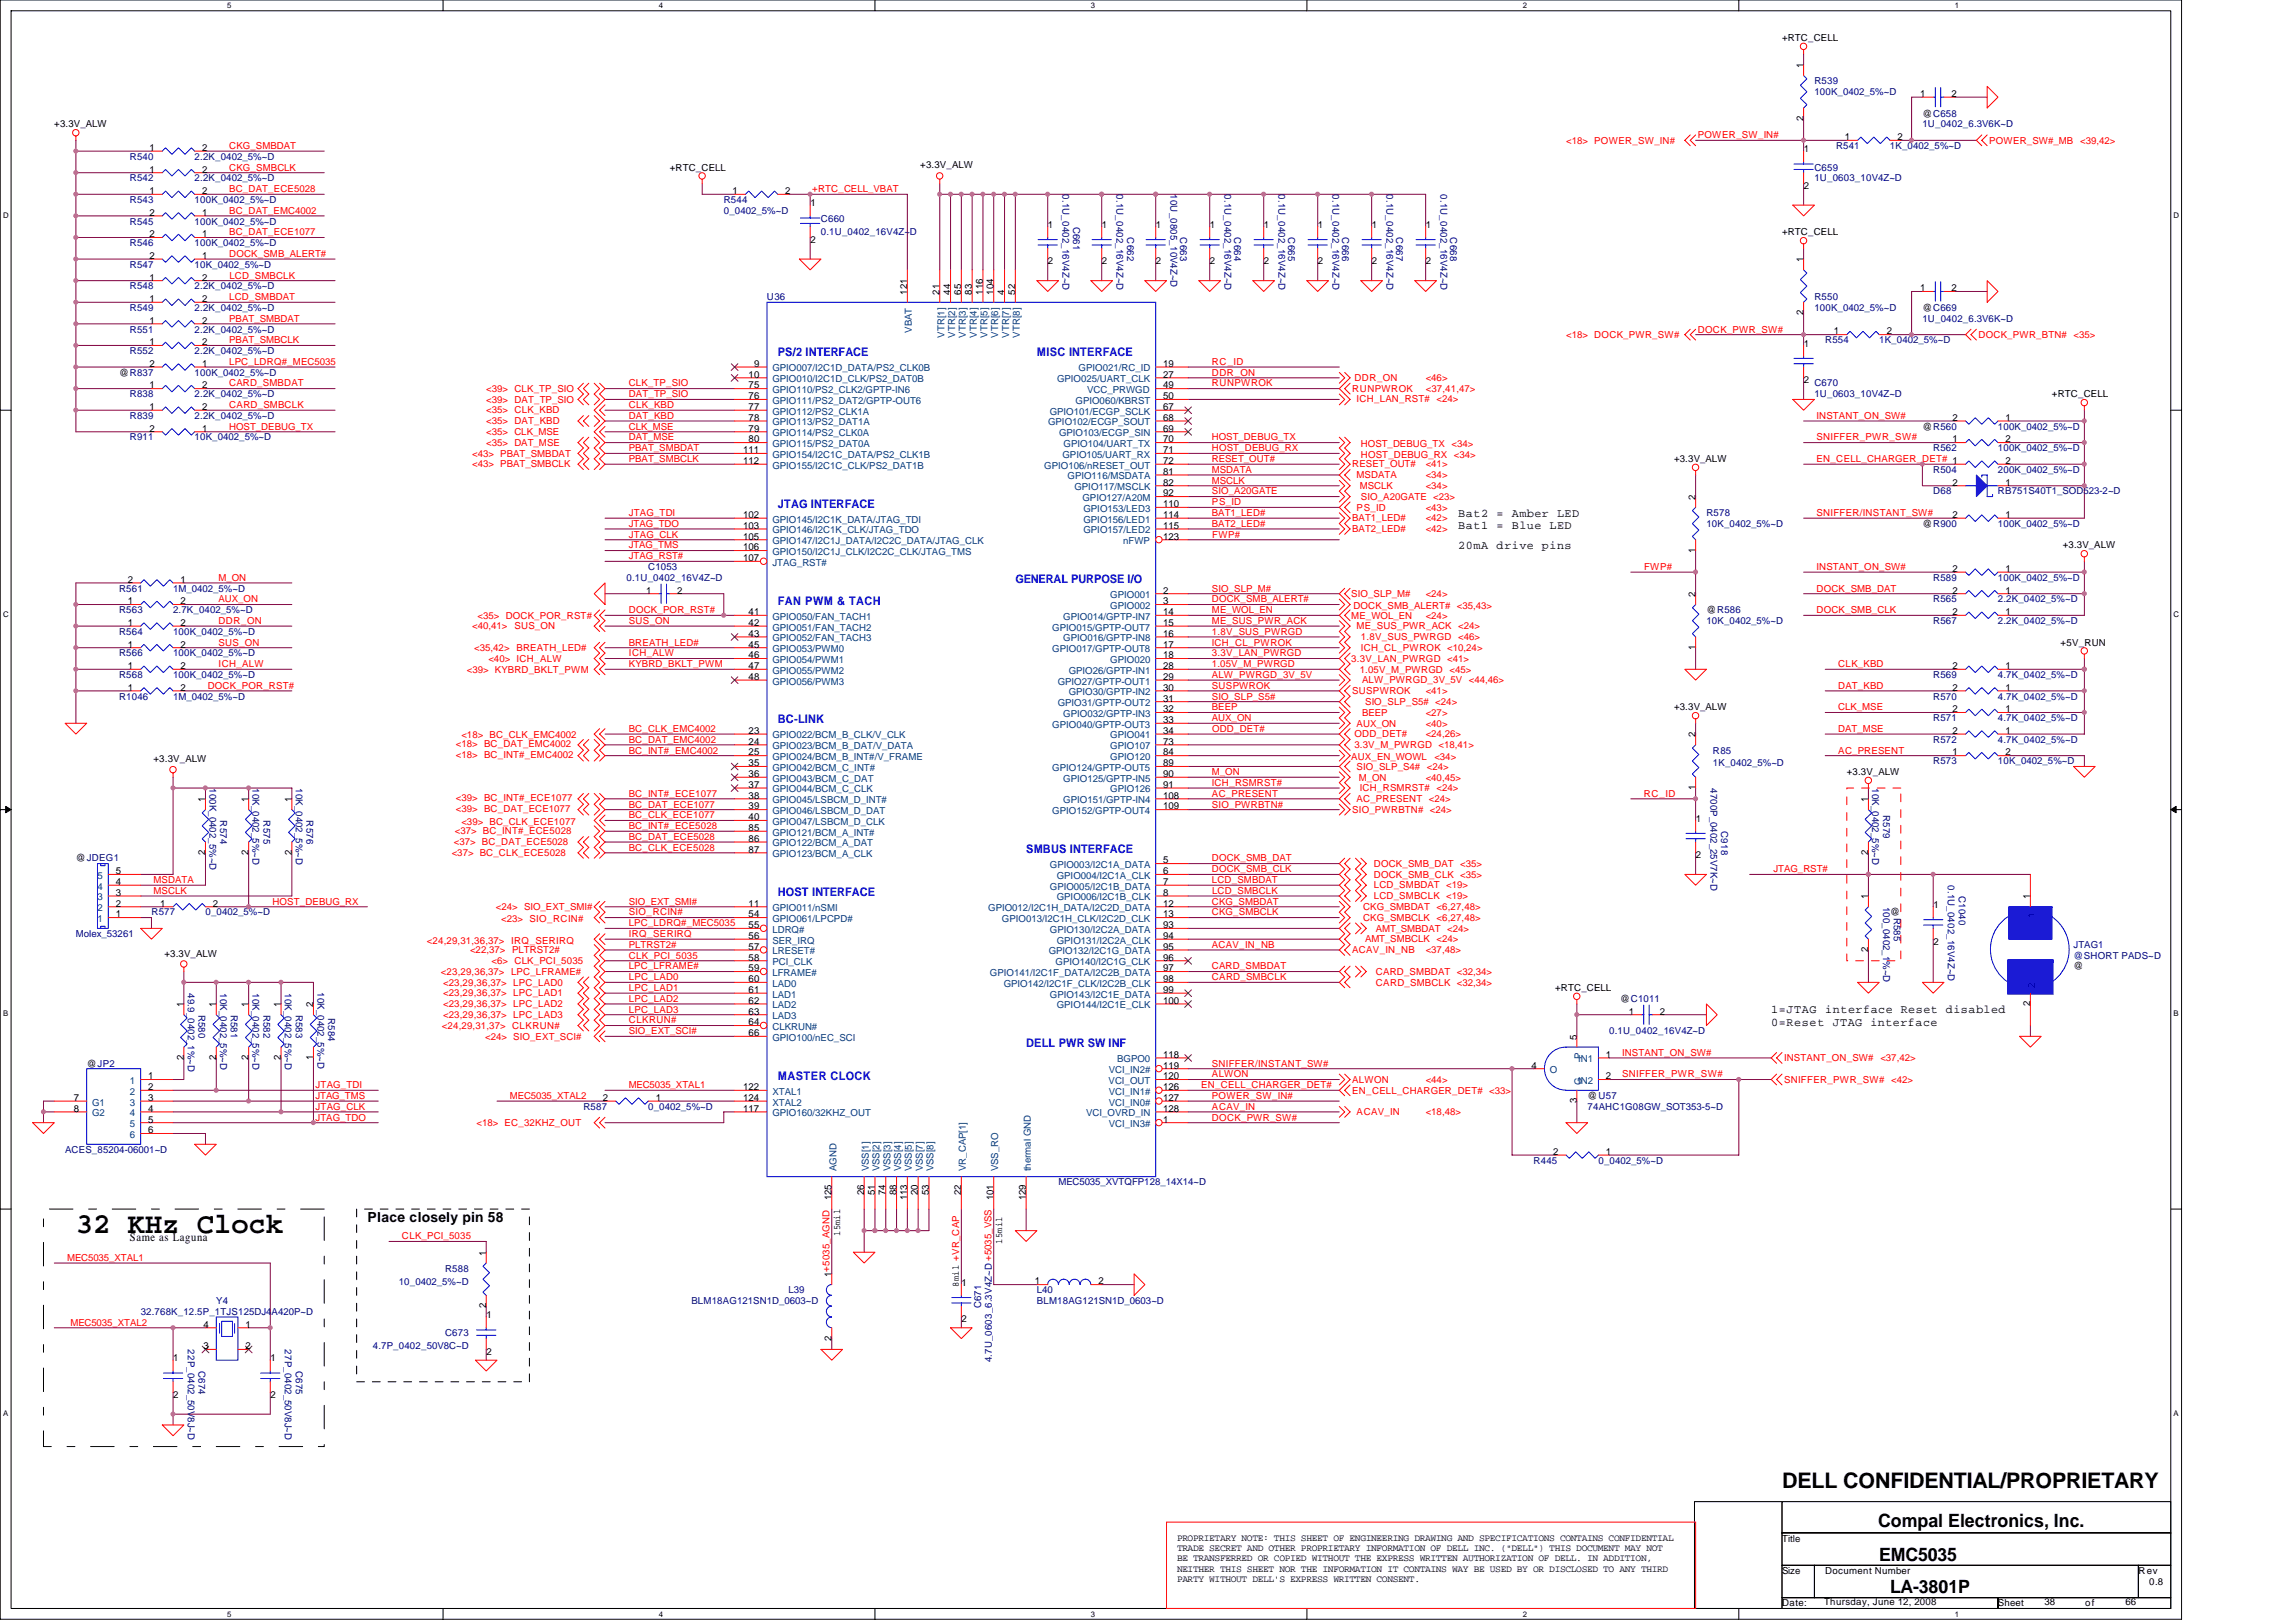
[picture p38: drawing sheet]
<svg xmlns="http://www.w3.org/2000/svg" width="297mm" height="210mm" viewBox="0 0 297 210" stroke-linecap="round" stroke-linejoin="round" font-family="sans-serif">
<defs><g id="words">
<text font-size="3.8" x="9.8" y="159.6">32 KHz Clock</text>
<text font-size="2.8" x="230.5" y="192.6">DELL CONFIDENTIAL/PROPRIETARY</text>
<g font-size="2.4">
<text x="243" y="197.6">Compal Electronics, Inc.</text>
<text x="243.1" y="202">EMC5035</text>
<text x="244.5" y="206.2">LA-3801P</text>
</g>
<text font-size="1.8" x="47.5" y="158.1">Place closely pin 58</text>
<g font-size="1.5" fill="#00f">
<text x="100.6" y="46.1">PS/2 INTERFACE</text>
<text x="134.2" y="46.1">MISC INTERFACE</text>
<text x="100.6" y="65.7">JTAG INTERFACE</text>
<text x="131.4" y="75.5">GENERAL PURPOSE I/O</text>
<text x="100.6" y="78.3">FAN PWM &amp; TACH</text>
<text x="100.6" y="93.6">BC-LINK</text>
<text x="132.8" y="110.4">SMBUS INTERFACE</text>
<text x="100.6" y="116">HOST INTERFACE</text>
<text x="132.8" y="135.5">DELL PWR SW INF</text>
<text x="100.6" y="139.7">MASTER CLOCK</text>
</g>
<g font-size="1.5">
<text x="188.6" y="66.9">Bat2</text>
<text x="188.6" y="68.5">Bat1</text>
<text x="188.6" y="71.1">20mA</text>
<text x="193.6" y="66.9">=</text>
<text x="193.6" y="68.5">=</text>
<text x="193.6" y="71.1">drive pins</text>
<text x="195.6" y="66.9">Amber LED</text>
<text x="195.6" y="68.5">Blue LED</text>
<text x="229.1" y="131.1">1=JTAG</text>
<text x="236.1" y="131.1">interface Reset disabled</text>
<text x="229.1" y="132.8">0=Reset</text>
<text x="237.1" y="132.8">JTAG interface</text>
<text x="16.8" y="160.6">Same as Laguna</text>
</g>
<g font-size="1.2">
<text x="230.5" y="5.3">+RTC_CELL</text>
<text x="233.3" y="8.8" transform="rotate(-90 233.3 8.8)">1</text>
<text x="7" y="16.5">+3.3V_ALW</text>
<text x="233.3" y="15.6" transform="rotate(-90 233.3 15.6)">2</text>
<text x="248.4" y="12.6">1</text>
<text x="248.7" y="15.1">@C658</text>
<text x="252.5" y="12.6">2</text>
<text x="19.3" y="19.5">1</text>
<text x="19.3" y="22.3">1</text>
<text x="26.2" y="19.5">2</text>
<text x="26.2" y="22.3">2</text>
<text x="86.7" y="22.1">+RTC_CELL</text>
<text x="119.1" y="21.8">+3.3V_ALW</text>
<text x="233.4" y="19.7">1</text>
<text x="238.7" y="18.1">1</text>
<text x="245.5" y="18.1">2</text>
<text x="19.3" y="25.1">1</text>
<text x="19.3" y="27.9">2</text>
<text x="26.2" y="25.1">2</text>
<text x="26.2" y="27.9">1</text>
<text x="94.8" y="25.1">1</text>
<text x="101.6" y="25.1">2</text>
<text x="104.8" y="26.7">1</text>
<text x="135.6" y="29.5">1</text>
<text x="142.6" y="29.5">1</text>
<text x="149.5" y="29.5">1</text>
<text x="156.5" y="29.5">1</text>
<text x="163.5" y="29.5">1</text>
<text x="170.5" y="29.5">1</text>
<text x="177.5" y="29.5">1</text>
<text x="184.5" y="29.5">1</text>
<text x="233.4" y="24.4">2</text>
<text x="19.3" y="30.7">2</text>
<text x="19.3" y="33.5">2</text>
<text x="26.2" y="30.7">1</text>
<text x="26.2" y="33.5">1</text>
<text x="104.8" y="31.4">2</text>
<text x="135.6" y="34.2">2</text>
<text x="142.6" y="34.2">2</text>
<text x="149.5" y="34.2">2</text>
<text x="156.5" y="34.2">2</text>
<text x="163.5" y="34.2">2</text>
<text x="170.5" y="34.2">2</text>
<text x="177.5" y="34.2">2</text>
<text x="184.5" y="34.2">2</text>
<text x="230.5" y="30.5">+RTC_CELL</text>
<text x="233.3" y="34" transform="rotate(-90 233.3 34)">1</text>
<text x="19.3" y="39.1">1</text>
<text x="19.3" y="41.9">1</text>
<text x="19.3" y="36.3">1</text>
<text x="26.2" y="39.1">2</text>
<text x="26.2" y="41.9">2</text>
<text x="26.2" y="36.3">2</text>
<text x="117.4" y="38.1" transform="rotate(-90 117.4 38.1)">121</text>
<text x="121.6" y="38.1" transform="rotate(-90 121.6 38.1)">21</text>
<text x="123" y="38.1" transform="rotate(-90 123 38.1)">44</text>
<text x="124.4" y="38.1" transform="rotate(-90 124.4 38.1)">65</text>
<text x="125.7" y="38.1" transform="rotate(-90 125.7 38.1)">83</text>
<text x="127.1" y="38.1" transform="rotate(-90 127.1 38.1)">116</text>
<text x="128.5" y="38.1" transform="rotate(-90 128.5 38.1)">104</text>
<text x="129.9" y="38.1" transform="rotate(-90 129.9 38.1)">4</text>
<text x="131.3" y="38.1" transform="rotate(-90 131.3 38.1)">52</text>
<text x="233.3" y="40.8" transform="rotate(-90 233.3 40.8)">2</text>
<text x="248.4" y="37.7">1</text>
<text x="248.7" y="40.2">@C669</text>
<text x="252.5" y="37.7">2</text>
<text x="19.3" y="47.5">2</text>
<text x="19.3" y="44.7">1</text>
<text x="26.2" y="47.5">1</text>
<text x="26.2" y="44.7">2</text>
<text x="97.6" y="47.5">9</text>
<text x="150.5" y="47.5">19</text>
<text x="233.4" y="44.9">1</text>
<text x="237.3" y="43.3">1</text>
<text x="244.1" y="43.3">2</text>
<text x="15.4" y="48.6">@R837</text>
<text x="19.3" y="53.1">1</text>
<text x="19.3" y="50.3">1</text>
<text x="26.2" y="53.1">2</text>
<text x="26.2" y="50.3">2</text>
<text x="96.9" y="50.3">75</text>
<text x="96.9" y="51.7">76</text>
<text x="96.9" y="53.1">77</text>
<text x="96.9" y="48.9">10</text>
<text x="150.5" y="50.3">49</text>
<text x="150.5" y="48.9">27</text>
<text x="150.5" y="53.1">67</text>
<text x="150.5" y="51.7">50</text>
<text x="233.4" y="49.6">2</text>
<text x="265.5" y="51.4">+RTC_CELL</text>
<text x="19.3" y="55.9">2</text>
<text x="26.2" y="55.9">1</text>
<text x="96.2" y="58.7">111</text>
<text x="96.9" y="54.5">78</text>
<text x="96.9" y="55.9">79</text>
<text x="96.9" y="57.3">80</text>
<text x="150.5" y="58.7">71</text>
<text x="150.5" y="57.3">70</text>
<text x="150.5" y="55.9">69</text>
<text x="150.5" y="54.5">68</text>
<text x="216.6" y="59.8">+3.3V_ALW</text>
<text x="248.7" y="55.6">@R560</text>
<text x="252.6" y="57.3">1</text>
<text x="252.6" y="54.5">2</text>
<text x="259.5" y="57.3">2</text>
<text x="259.5" y="54.5">1</text>
<text x="96.2" y="60">112</text>
<text x="150.5" y="61.4">81</text>
<text x="150.5" y="60">72</text>
<text x="150.5" y="64.2">92</text>
<text x="150.5" y="62.8">82</text>
<text x="150.5" y="65.6">110</text>
<text x="219.3" y="64.7" transform="rotate(-90 219.3 64.7)">2</text>
<text x="252.6" y="62.8">2</text>
<text x="259.5" y="60">2</text>
<text x="259.5" y="62.8">1</text>
<text x="96.2" y="67">102</text>
<text x="96.2" y="69.8">105</text>
<text x="96.2" y="68.4">103</text>
<text x="96.2" y="71.2">106</text>
<text x="150.5" y="69.8">123</text>
<text x="150.5" y="68.4">115</text>
<text x="150.5" y="67">114</text>
<text x="219.3" y="71.5" transform="rotate(-90 219.3 71.5)">1</text>
<text x="248.7" y="68.2">@R900</text>
<text x="252.6" y="67">2</text>
<text x="259.5" y="67">1</text>
<text x="266.9" y="71">+3.3V_ALW</text>
<text x="16.5" y="75.4">2</text>
<text x="23.4" y="75.4">1</text>
<text x="83.6" y="76.8">1</text>
<text x="87.6" y="76.8">2</text>
<text x="96.2" y="72.6">107</text>
<text x="150.5" y="76.8">2</text>
<text x="219.3" y="77.3" transform="rotate(-90 219.3 77.3)">2</text>
<text x="252.6" y="76.8">2</text>
<text x="252.6" y="74">2</text>
<text x="259.5" y="76.8">1</text>
<text x="259.5" y="74">1</text>
<text x="16.5" y="78.2">1</text>
<text x="16.5" y="83.8">1</text>
<text x="16.5" y="81">1</text>
<text x="23.4" y="78.2">2</text>
<text x="23.4" y="83.8">2</text>
<text x="23.4" y="81">2</text>
<text x="96.9" y="82.4">43</text>
<text x="96.9" y="81">42</text>
<text x="96.9" y="79.6">41</text>
<text x="96.9" y="83.8">45</text>
<text x="150.5" y="81">15</text>
<text x="150.5" y="83.8">17</text>
<text x="150.5" y="79.6">14</text>
<text x="150.5" y="82.4">16</text>
<text x="150.5" y="78.2">3</text>
<text x="220.8" y="79.4">@R586</text>
<text x="252.6" y="79.6">2</text>
<text x="259.5" y="79.6">1</text>
<text x="266.6" y="83.5">+5V_RUN</text>
<text x="16.5" y="86.6">1</text>
<text x="16.5" y="89.4">1</text>
<text x="23.4" y="86.6">2</text>
<text x="23.4" y="89.4">2</text>
<text x="96.9" y="88">48</text>
<text x="96.9" y="86.6">47</text>
<text x="96.9" y="85.2">46</text>
<text x="150.5" y="86.6">28</text>
<text x="150.5" y="89.4">30</text>
<text x="150.5" y="88">29</text>
<text x="150.5" y="85.2">18</text>
<text x="219.3" y="84.1" transform="rotate(-90 219.3 84.1)">1</text>
<text x="252.6" y="86.6">2</text>
<text x="252.6" y="89.4">2</text>
<text x="259.5" y="86.6">1</text>
<text x="259.5" y="89.4">1</text>
<text x="96.9" y="95">23</text>
<text x="150.5" y="93.6">33</text>
<text x="150.5" y="90.8">31</text>
<text x="150.5" y="92.2">32</text>
<text x="150.5" y="95">34</text>
<text x="216.6" y="91.9">+3.3V_ALW</text>
<text x="219.3" y="95.4" transform="rotate(-90 219.3 95.4)">2</text>
<text x="252.6" y="92.2">2</text>
<text x="252.6" y="95">2</text>
<text x="259.5" y="92.2">1</text>
<text x="259.5" y="95">1</text>
<text x="19.9" y="98.6">+3.3V_ALW</text>
<text x="96.9" y="96.4">24</text>
<text x="96.9" y="97.8">25</text>
<text x="96.9" y="99.2">35</text>
<text x="96.9" y="100.6">36</text>
<text x="96.9" y="102">37</text>
<text x="150.5" y="99.2">89</text>
<text x="150.5" y="100.6">90</text>
<text x="150.5" y="96.4">73</text>
<text x="150.5" y="97.8">84</text>
<text x="150.5" y="102">91</text>
<text x="238.9" y="100.3">+3.3V_ALW</text>
<text x="252.6" y="97.8">1</text>
<text x="259.5" y="97.8">2</text>
<text x="26.6" y="103.8" transform="rotate(-90 26.6 103.8)">1</text>
<text x="32.1" y="103.8" transform="rotate(-90 32.1 103.8)">1</text>
<text x="37.7" y="103.8" transform="rotate(-90 37.7 103.8)">1</text>
<text x="96.9" y="107.5">85</text>
<text x="96.9" y="103.4">38</text>
<text x="96.9" y="104.8">39</text>
<text x="96.9" y="106.2">40</text>
<text x="150.5" y="104.8">109</text>
<text x="150.5" y="103.4">108</text>
<text x="219.3" y="102.3" transform="rotate(-90 219.3 102.3)">1</text>
<text x="219.4" y="106.3">1</text>
<text x="241.7" y="103.8" transform="rotate(-90 241.7 103.8)">1</text>
<text x="9.8" y="111.5">@JDEG1</text>
<text x="15" y="113.1">5</text>
<text x="26.6" y="110.6" transform="rotate(-90 26.6 110.6)">2</text>
<text x="32.1" y="110.6" transform="rotate(-90 32.1 110.6)">2</text>
<text x="37.7" y="110.6" transform="rotate(-90 37.7 110.6)">2</text>
<text x="96.9" y="110.3">87</text>
<text x="96.9" y="108.9">86</text>
<text x="150.5" y="111.7">5</text>
<text x="150.5" y="113.1">6</text>
<text x="219.4" y="111.1">2</text>
<text x="241.7" y="110.6" transform="rotate(-90 241.7 110.6)">2</text>
<text x="15" y="118.7">1</text>
<text x="15" y="117.3">2</text>
<text x="15" y="115.9">3</text>
<text x="15" y="114.5">4</text>
<text x="20.7" y="117.3">1</text>
<text x="27.6" y="117.3">2</text>
<text x="96.9" y="117.3">11</text>
<text x="96.9" y="118.7">54</text>
<text x="150.5" y="114.5">7</text>
<text x="150.5" y="117.3">12</text>
<text x="150.5" y="118.7">13</text>
<text x="150.5" y="115.9">8</text>
<text x="241.7" y="116.4" transform="rotate(-90 241.7 116.4)">1</text>
<text x="244.5" y="118.5">@</text>
<text x="250.1" y="117.5">1</text>
<text x="262.7" y="116.4" transform="rotate(-90 262.7 116.4)">1</text>
<text x="21.3" y="123.8">+3.3V_ALW</text>
<text x="96.9" y="120.1">55</text>
<text x="96.9" y="121.5">56</text>
<text x="96.9" y="122.9">57</text>
<text x="96.9" y="124.3">58</text>
<text x="96.9" y="125.7">59</text>
<text x="150.5" y="125.7">97</text>
<text x="150.5" y="122.9">95</text>
<text x="150.5" y="120.1">93</text>
<text x="150.5" y="124.3">96</text>
<text x="150.5" y="121.5">94</text>
<text x="241.7" y="123.2" transform="rotate(-90 241.7 123.2)">2</text>
<text x="250.1" y="122.2">2</text>
<text x="268.3" y="125.5">@</text>
<text x="23.8" y="130.3" transform="rotate(-90 23.8 130.3)">1</text>
<text x="28" y="130.3" transform="rotate(-90 28 130.3)">1</text>
<text x="32.1" y="130.3" transform="rotate(-90 32.1 130.3)">1</text>
<text x="36.3" y="130.3" transform="rotate(-90 36.3 130.3)">1</text>
<text x="40.5" y="130.3" transform="rotate(-90 40.5 130.3)">2</text>
<text x="96.9" y="127.1">60</text>
<text x="96.9" y="128.5">61</text>
<text x="96.9" y="129.9">62</text>
<text x="96.9" y="131.3">63</text>
<text x="150.5" y="127.1">98</text>
<text x="150.5" y="128.5">99</text>
<text x="150.5" y="129.9">100</text>
<text x="201.2" y="128.2">+RTC_CELL</text>
<text x="209.6" y="129.6">@C1011</text>
<text x="210.7" y="131.3">1</text>
<text x="214.8" y="131.3">2</text>
<text x="262.7" y="130.2" transform="rotate(-90 262.7 130.2)">2</text>
<text x="23.8" y="137.2" transform="rotate(-90 23.8 137.2)">2</text>
<text x="28" y="137.2" transform="rotate(-90 28 137.2)">2</text>
<text x="32.1" y="137.2" transform="rotate(-90 32.1 137.2)">2</text>
<text x="36.3" y="137.2" transform="rotate(-90 36.3 137.2)">2</text>
<text x="40.5" y="137.2" transform="rotate(-90 40.5 137.2)">1</text>
<text x="96.9" y="132.7">64</text>
<text x="96.9" y="134.1">66</text>
<text x="150.5" y="136.9">118</text>
<text x="204" y="134.5" transform="rotate(-90 204 134.5)">5</text>
<text x="207.8" y="136.9">1</text>
<text x="9.5" y="143.9">8</text>
<text x="9.5" y="142.5">7</text>
<text x="11.2" y="138">@JP2</text>
<text x="19.2" y="143.9">4</text>
<text x="19.2" y="142.5">3</text>
<text x="19.2" y="141.1">2</text>
<text x="19.2" y="139.7">1</text>
<text x="78" y="142.5">2</text>
<text x="84.8" y="142.5">1</text>
<text x="96.2" y="141.1">122</text>
<text x="96.2" y="142.5">124</text>
<text x="96.2" y="143.9">117</text>
<text x="150.5" y="143.9">128</text>
<text x="150.5" y="139.7">120</text>
<text x="150.5" y="138.3">119</text>
<text x="150.5" y="141.1">126</text>
<text x="150.5" y="142.5">127</text>
<text x="198.1" y="138.3">4</text>
<text x="204" y="142.8" transform="rotate(-90 204 142.8)">3</text>
<text x="205.4" y="142.2">@U57</text>
<text x="207.8" y="139.7">2</text>
<text x="19.2" y="146.7">6</text>
<text x="19.2" y="145.3">5</text>
<text x="150.5" y="145.3">1</text>
<text x="200.9" y="149.5">2</text>
<text x="207.8" y="149.5">1</text>
<text x="107.6" y="155.3" transform="rotate(-90 107.6 155.3)">125</text>
<text x="111.8" y="154.6" transform="rotate(-90 111.8 154.6)">26</text>
<text x="113.2" y="154.6" transform="rotate(-90 113.2 154.6)">51</text>
<text x="114.6" y="154.6" transform="rotate(-90 114.6 154.6)">74</text>
<text x="116" y="154.6" transform="rotate(-90 116 154.6)">88</text>
<text x="117.4" y="155.3" transform="rotate(-90 117.4 155.3)">113</text>
<text x="118.8" y="154.6" transform="rotate(-90 118.8 154.6)">20</text>
<text x="120.2" y="154.6" transform="rotate(-90 120.2 154.6)">53</text>
<text x="124.4" y="154.6" transform="rotate(-90 124.4 154.6)">22</text>
<text x="128.5" y="155.3" transform="rotate(-90 128.5 155.3)">101</text>
<text x="132.7" y="155.3" transform="rotate(-90 132.7 155.3)">129</text>
<text x="108.7" y="160" transform="rotate(-90 108.7 160)">15mil</text>
<text x="129.6" y="160.9" transform="rotate(-90 129.6 160.9)">15mil</text>
<text x="62.9" y="162.5" transform="rotate(-90 62.9 162.5)">1</text>
<text x="107.6" y="165.3" transform="rotate(-90 107.6 165.3)">1+5035_AGND</text>
<text x="124.1" y="166.5" transform="rotate(-90 124.1 166.5)">8mil +VR_CAP</text>
<text x="124.4" y="166.4">1</text>
<text x="133.9" y="166.2">1</text>
<text x="142.1" y="166.2">2</text>
<text x="26.3" y="171.8">4</text>
<text x="31.7" y="171.8">1</text>
<text x="62.9" y="169.3" transform="rotate(-90 62.9 169.3)">2</text>
<text x="62.9" y="170.6">1</text>
<text x="107.6" y="173.5" transform="rotate(-90 107.6 173.5)">2</text>
<text x="124.4" y="171.1">2</text>
<text x="22.4" y="176.2">1</text>
<text x="26.3" y="174.6">3</text>
<text x="31.7" y="174.6">2</text>
<text x="35" y="176.2">1</text>
<text x="62.9" y="175.3">2</text>
<text x="22.4" y="180.9">2</text>
<text x="35" y="180.9">2</text>
<text x="152.3" y="199.4">PROPRIETARY NOTE: THIS SHEET OF ENGINEERING DRAWING AND SPECIFICATIONS CONTAINS CONFIDENTIAL</text>
<text x="152.3" y="200.7">TRADE SECRET AND OTHER PROPRIETARY INFORMATION OF DELL INC. (&quot;DELL&quot;) THIS DOCUMENT MAY NOT</text>
<text x="152.3" y="202">BE TRANSFERRED OR COPIED WITHOUT THE EXPRESS WRITTEN AUTHORIZATION OF DELL. IN ADDITION,</text>
<text x="152.3" y="203.4">NEITHER THIS SHEET NOR THE INFORMATION IT CONTAINS WAY BE USED BY OR DISCLOSED TO ANY THIRD</text>
<text x="230.5" y="199.5">Title</text>
<text x="230.5" y="203.7">Size</text>
<text x="236.1" y="203.7">Document Number</text>
<text x="276.6" y="203.7">Rev</text>
<text x="152.3" y="204.7">PARTY WITHOUT DELL'S EXPRESS WRITTEN CONSENT.</text>
<text x="230.5" y="207.9">Date:</text>
<text x="236" y="207.7">Thursday, June 12, 2008</text>
<text x="258.5" y="207.9">Sheet</text>
<text x="264.5" y="207.7">38</text>
<text x="269.7" y="207.9">of</text>
<text x="275" y="207.7">66</text>
<text x="278.1" y="205.1">0.8</text>
</g>
<g font-size="1.2" fill="#000080">
<text x="234.7" y="10.9">R539</text>
<text x="234.7" y="12.3">100K_0402_5%~D</text>
<text x="248.7" y="16.5">1U_0402_6.3V6K~D</text>
<text x="16.8" y="20.7">R540</text>
<text x="16.8" y="23.5">R542</text>
<text x="25.2" y="20.7">2.2K_0402_5%~D</text>
<text x="25.2" y="23.5">2.2K_0402_5%~D</text>
<text x="234.7" y="22.1">C659</text>
<text x="234.7" y="23.5">1U_0603_10V4Z~D</text>
<text x="237.5" y="19.3">R541</text>
<text x="244.5" y="19.3">1K_0402_5%~D</text>
<text x="16.8" y="26.3">R543</text>
<text x="16.8" y="29.1">R545</text>
<text x="25.2" y="26.3">100K_0402_5%~D</text>
<text x="25.2" y="29.1">100K_0402_5%~D</text>
<text x="93.6" y="26.3">R544</text>
<text x="93.6" y="27.7">0_0402_5%~D</text>
<text x="106.2" y="28.8">C660</text>
<text x="137.5" y="25.1" transform="rotate(90 137.5 25.1)">0.1U_0402_16V4Z~D</text>
<text x="138.8" y="29.3" transform="rotate(90 138.8 29.3)">C661</text>
<text x="144.4" y="25.1" transform="rotate(90 144.4 25.1)">0.1U_0402_16V4Z~D</text>
<text x="151.4" y="25.1" transform="rotate(90 151.4 25.1)">10U_0805_10V4Z~D</text>
<text x="158.4" y="25.1" transform="rotate(90 158.4 25.1)">0.1U_0402_16V4Z~D</text>
<text x="165.4" y="25.1" transform="rotate(90 165.4 25.1)">0.1U_0402_16V4Z~D</text>
<text x="172.4" y="25.1" transform="rotate(90 172.4 25.1)">0.1U_0402_16V4Z~D</text>
<text x="179.4" y="25.1" transform="rotate(90 179.4 25.1)">0.1U_0402_16V4Z~D</text>
<text x="186.3" y="25.1" transform="rotate(90 186.3 25.1)">0.1U_0402_16V4Z~D</text>
<text x="16.8" y="31.9">R546</text>
<text x="16.8" y="34.6">R547</text>
<text x="25.2" y="31.9">100K_0402_5%~D</text>
<text x="25.2" y="34.6">10K_0402_5%~D</text>
<text x="106.2" y="30.5">0.1U_0402_16V4Z~D</text>
<text x="145.8" y="30.7" transform="rotate(90 145.8 30.7)">C662</text>
<text x="152.7" y="30.7" transform="rotate(90 152.7 30.7)">C663</text>
<text x="159.7" y="30.7" transform="rotate(90 159.7 30.7)">C664</text>
<text x="166.7" y="30.7" transform="rotate(90 166.7 30.7)">C665</text>
<text x="173.6" y="30.7" transform="rotate(90 173.6 30.7)">C666</text>
<text x="180.6" y="30.7" transform="rotate(90 180.6 30.7)">C667</text>
<text x="187.6" y="30.7" transform="rotate(90 187.6 30.7)">C668</text>
<text x="16.8" y="40.2">R549</text>
<text x="16.8" y="37.4">R548</text>
<text x="25.2" y="40.2">2.2K_0402_5%~D</text>
<text x="25.2" y="37.4">2.2K_0402_5%~D</text>
<text x="99.2" y="38.8">U36</text>
<text x="234.7" y="38.8">R550</text>
<text x="234.7" y="40.2">100K_0402_5%~D</text>
<text x="248.7" y="41.6">1U_0402_6.3V6K~D</text>
<text x="16.8" y="45.8">R552</text>
<text x="16.8" y="43">R551</text>
<text x="25.2" y="45.8">2.2K_0402_5%~D</text>
<text x="25.2" y="43">2.2K_0402_5%~D</text>
<text x="236.1" y="44.4">R554</text>
<text x="243.1" y="44.4">1K_0402_5%~D</text>
<text x="16.8" y="51.4">R838</text>
<text x="25.2" y="48.6">100K_0402_5%~D</text>
<text x="25.2" y="51.4">2.2K_0402_5%~D</text>
<text x="234.7" y="50">C670</text>
<text x="234.7" y="51.4">1U_0603_10V4Z~D</text>
<text x="16.8" y="54.2">R839</text>
<text x="16.8" y="57">R911</text>
<text x="25.2" y="54.2">2.2K_0402_5%~D</text>
<text x="25.2" y="57">10K_0402_5%~D</text>
<text x="250.1" y="58.4">R562</text>
<text x="258.5" y="58.4">100K_0402_5%~D</text>
<text x="258.5" y="55.6">100K_0402_5%~D</text>
<text x="250.1" y="61.2">R504</text>
<text x="250.1" y="64">D68</text>
<text x="258.5" y="61.2">200K_0402_5%~D</text>
<text x="258.5" y="64">RB751S40T1_SOD523-2~D</text>
<text x="220.8" y="66.8">R578</text>
<text x="220.8" y="68.2">10K_0402_5%~D</text>
<text x="258.5" y="68.2">100K_0402_5%~D</text>
<text x="15.4" y="76.6">R561</text>
<text x="22.4" y="76.6">1M_0402_5%~D</text>
<text x="81.1" y="75.2">0.1U_0402_16V4Z~D</text>
<text x="83.9" y="73.8">C1053</text>
<text x="250.1" y="78">R565</text>
<text x="250.1" y="75.2">R589</text>
<text x="258.5" y="75.2">100K_0402_5%~D</text>
<text x="258.5" y="78">2.2K_0402_5%~D</text>
<text x="15.4" y="79.4">R563</text>
<text x="15.4" y="82.1">R564</text>
<text x="22.4" y="82.1">100K_0402_5%~D</text>
<text x="22.4" y="79.4">2.7K_0402_5%~D</text>
<text x="220.8" y="80.8">10K_0402_5%~D</text>
<text x="250.1" y="80.8">R567</text>
<text x="258.5" y="80.8">2.2K_0402_5%~D</text>
<text x="15.4" y="84.9">R566</text>
<text x="15.4" y="87.7">R568</text>
<text x="22.4" y="84.9">100K_0402_5%~D</text>
<text x="22.4" y="87.7">100K_0402_5%~D</text>
<text x="250.1" y="87.7">R569</text>
<text x="258.5" y="87.7">4.7K_0402_5%~D</text>
<text x="15.4" y="90.5">R1046</text>
<text x="22.4" y="90.5">1M_0402_5%~D</text>
<text x="250.1" y="93.3">R571</text>
<text x="250.1" y="90.5">R570</text>
<text x="258.5" y="93.3">4.7K_0402_5%~D</text>
<text x="258.5" y="90.5">4.7K_0402_5%~D</text>
<text x="27.1" y="102" transform="rotate(90 27.1 102)">100K_0402_5%~D</text>
<text x="32.7" y="102" transform="rotate(90 32.7 102)">10K_0402_5%~D</text>
<text x="38.3" y="102" transform="rotate(90 38.3 102)">10K_0402_5%~D</text>
<text x="221.3" y="102" transform="rotate(90 221.3 102)">4700P_0402_25V7K~D</text>
<text x="221.6" y="97.5">R85</text>
<text x="221.6" y="99.2">1K_0402_5%~D</text>
<text x="242.2" y="102" transform="rotate(90 242.2 102)">10K_0402_5%~D</text>
<text x="250.1" y="96.1">R572</text>
<text x="250.1" y="98.9">R573</text>
<text x="258.5" y="96.1">4.7K_0402_5%~D</text>
<text x="258.5" y="98.9">10K_0402_5%~D</text>
<text x="28.5" y="106.2" transform="rotate(90 28.5 106.2)">R574</text>
<text x="34.1" y="106.2" transform="rotate(90 34.1 106.2)">R575</text>
<text x="39.7" y="106.2" transform="rotate(90 39.7 106.2)">R576</text>
<text x="222.7" y="107.6" transform="rotate(90 222.7 107.6)">C918</text>
<text x="243.6" y="105.5" transform="rotate(90 243.6 105.5)">R579</text>
<text x="19.6" y="118.5">R577</text>
<text x="26.6" y="118.5">0_0402_5%~D</text>
<text x="243.6" y="117.3" transform="rotate(90 243.6 117.3)">100_0402_1%~D</text>
<text x="245" y="118.7" transform="rotate(90 245 118.7)">R585</text>
<text x="252" y="114.6" transform="rotate(90 252 114.6)">0.1U_0402_16V4Z~D</text>
<text x="253.4" y="116" transform="rotate(90 253.4 116)">C1040</text>
<text x="9.8" y="121.3">Molex_53261</text>
<text x="268.3" y="122.7">JTAG1</text>
<text x="268.3" y="124.1">@SHORT PADS~D</text>
<text x="24.3" y="128.5" transform="rotate(90 24.3 128.5)">49.9_0402_1%~D</text>
<text x="25.7" y="131.3" transform="rotate(90 25.7 131.3)">R580</text>
<text x="28.5" y="128.5" transform="rotate(90 28.5 128.5)">10K_0402_5%~D</text>
<text x="29.9" y="131.3" transform="rotate(90 29.9 131.3)">R581</text>
<text x="32.7" y="128.5" transform="rotate(90 32.7 128.5)">10K_0402_5%~D</text>
<text x="34.1" y="131.3" transform="rotate(90 34.1 131.3)">R582</text>
<text x="36.9" y="128.5" transform="rotate(90 36.9 128.5)">10K_0402_5%~D</text>
<text x="38.3" y="131.3" transform="rotate(90 38.3 131.3)">R583</text>
<text x="41.1" y="128.4" transform="rotate(90 41.1 128.4)">10K_0402_5%~D</text>
<text x="42.5" y="131.7" transform="rotate(90 42.5 131.7)">R584</text>
<text x="208.2" y="133.8">0.1U_0402_16V4Z~D</text>
<text x="75.5" y="143.6">R587</text>
<text x="83.9" y="143.6">0_0402_5%~D</text>
<text x="205.4" y="143.6">74AHC1G08GW_SOT353-5~D</text>
<text x="8.4" y="149.2">ACES_85204-06001~D</text>
<text x="136.9" y="153.4">MEC5035_XVTQFP128_14X14~D</text>
<text x="198.4" y="150.6">R445</text>
<text x="206.8" y="150.6">0_0402_5%~D</text>
<text x="51.6" y="166.2">10_0402_5%~D</text>
<text x="57.6" y="164.6">R588</text>
<text x="102" y="167.4">L39</text>
<text x="134.2" y="167.4">L40</text>
<text x="18.2" y="170.2">32.768K_12.5P_1TJS125DJ4A420P~D</text>
<text x="28" y="168.8">Y4</text>
<text x="57.6" y="173">C673</text>
<text x="89.4" y="168.8">BLM18AG121SN1D_0603~D</text>
<text x="126.9" y="169.3" transform="rotate(-90 126.9 169.3)">C671</text>
<text x="134.2" y="168.8">BLM18AG121SN1D_0603~D</text>
<text x="24.3" y="174.6" transform="rotate(90 24.3 174.6)">22P_0402_50V8J~D</text>
<text x="25.7" y="177.4" transform="rotate(90 25.7 177.4)">C674</text>
<text x="36.9" y="174.6" transform="rotate(90 36.9 174.6)">27P_0402_50V8J~D</text>
<text x="38.3" y="177.4" transform="rotate(90 38.3 177.4)">C675</text>
<text x="48.2" y="174.6">4.7P_0402_50V8C~D</text>
<text x="128.3" y="176.3" transform="rotate(-90 128.3 176.3)">4.7U_0603_6.3V4Z~D +5035_VSS</text>
</g>
<g font-size="1.2" fill="#f00">
<text x="219.6" y="17.9">POWER_SW_IN#</text>
<text x="29.7" y="19.3">CKG_SMBDAT</text>
<text x="29.7" y="22.1">CKG_SMBCLK</text>
<text x="202.6" y="18.6">&lt;18&gt; POWER_SW_IN#</text>
<text x="257.4" y="18.6">POWER_SW#_MB</text>
<text x="269.1" y="18.6">&lt;39,42&gt;</text>
<text x="29.7" y="24.9">BC_DAT_ECE5028</text>
<text x="29.7" y="27.7">BC_DAT_EMC4002</text>
<text x="105.1" y="24.9">+RTC_CELL_VBAT</text>
<text x="29.7" y="30.5">BC_DAT_ECE1077</text>
<text x="29.7" y="33.3">DOCK_SMB_ALERT#</text>
<text x="29.7" y="41.6">PBAT_SMBDAT</text>
<text x="29.7" y="38.8">LCD_SMBDAT</text>
<text x="29.7" y="36">LCD_SMBCLK</text>
<text x="29.7" y="44.4">PBAT_SMBCLK</text>
<text x="29.7" y="47.2">LPC_LDRQ#_MEC5035</text>
<text x="156.8" y="47.2">RC_ID</text>
<text x="202.6" y="43.7">&lt;18&gt; DOCK_PWR_SW#</text>
<text x="219.6" y="43">DOCK_PWR_SW#</text>
<text x="256" y="43.7">DOCK_PWR_BTN# &lt;35&gt;</text>
<text x="29.7" y="52.8">CARD_SMBCLK</text>
<text x="29.7" y="50">CARD_SMBDAT</text>
<text x="62.9" y="50.7">&lt;39&gt; CLK_TP_SIO</text>
<text x="62.9" y="52.1">&lt;39&gt; DAT_TP_SIO</text>
<text x="62.9" y="53.5">&lt;35&gt; CLK_KBD</text>
<text x="81.3" y="51.4">DAT_TP_SIO</text>
<text x="81.3" y="50">CLK_TP_SIO</text>
<text x="81.3" y="52.8">CLK_KBD</text>
<text x="156.8" y="50">RUNPWROK</text>
<text x="156.8" y="48.6">DDR_ON</text>
<text x="174.9" y="50.7">RUNPWROK</text>
<text x="175.2" y="49.3">DDR_ON</text>
<text x="175.5" y="52">ICH_LAN_RST# &lt;24&gt;</text>
<text x="184.4" y="49.3">&lt;46&gt;</text>
<text x="184.4" y="50.7">&lt;37,41,47&gt;</text>
<text x="29.7" y="55.6">HOST_DEBUG_TX</text>
<text x="61.1" y="59.1">&lt;43&gt; PBAT_SMBDAT</text>
<text x="62.9" y="54.9">&lt;35&gt; DAT_KBD</text>
<text x="62.9" y="57.7">&lt;35&gt; DAT_MSE</text>
<text x="62.9" y="56.3">&lt;35&gt; CLK_MSE</text>
<text x="81.3" y="54.2">DAT_KBD</text>
<text x="81.3" y="57">DAT_MSE</text>
<text x="81.3" y="55.6">CLK_MSE</text>
<text x="81.3" y="58.4">PBAT_SMBDAT</text>
<text x="81.3" y="59.8">PBAT_SMBCLK</text>
<text x="156.8" y="58.4">HOST_DEBUG_RX</text>
<text x="156.8" y="57">HOST_DEBUG_TX</text>
<text x="156.8" y="59.8">RESET_OUT#</text>
<text x="176.1" y="57.8">HOST_DEBUG_TX &lt;34&gt;</text>
<text x="176.1" y="59.2">HOST_DEBUG_RX &lt;34&gt;</text>
<text x="235" y="57">SNIFFER_PWR_SW#</text>
<text x="235" y="54.2">INSTANT_ON_SW#</text>
<text x="235" y="59.8">EN_CELL_CHARGER_DET# 1</text>
<text x="61.1" y="60.5">&lt;43&gt; PBAT_SMBCLK</text>
<text x="156.8" y="64">SIO_A20GATE</text>
<text x="156.8" y="62.6">MSCLK</text>
<text x="156.8" y="61.2">MSDATA</text>
<text x="156.8" y="65.4">PS_ID</text>
<text x="174.9" y="60.5">RESET_OUT#</text>
<text x="175.5" y="61.9">MSDATA</text>
<text x="175.9" y="63.3">MSCLK</text>
<text x="176.1" y="64.7">SIO_A20GATE &lt;23&gt;</text>
<text x="184.4" y="63.3">&lt;34&gt;</text>
<text x="184.4" y="60.5">&lt;41&gt;</text>
<text x="184.4" y="61.9">&lt;34&gt;</text>
<text x="81.3" y="69.6">JTAG_CLK</text>
<text x="81.3" y="66.8">JTAG_TDI</text>
<text x="81.3" y="68.2">JTAG_TDO</text>
<text x="81.3" y="71">JTAG_TMS</text>
<text x="156.8" y="66.8">BAT1_LED#</text>
<text x="156.8" y="68.2">BAT2_LED#</text>
<text x="156.8" y="69.6">FWP#</text>
<text x="174.9" y="67.5">BAT1_LED#</text>
<text x="174.9" y="68.9">BAT2_LED#</text>
<text x="175.5" y="66.1">PS_ID</text>
<text x="184.4" y="67.5">&lt;42&gt;</text>
<text x="184.4" y="68.9">&lt;42&gt;</text>
<text x="184.4" y="66.1">&lt;43&gt;</text>
<text x="235" y="66.8">SNIFFER/INSTANT_SW#</text>
<text x="28.3" y="75.2">M_ON</text>
<text x="28.3" y="78">AUX_ON</text>
<text x="81.3" y="72.4">JTAG_RST#</text>
<text x="156.8" y="78">DOCK_SMB_ALERT#</text>
<text x="156.8" y="76.6">SIO_SLP_M#</text>
<text x="174.8" y="77.3">SIO_SLP_M#</text>
<text x="184.4" y="77.3">&lt;24&gt;</text>
<text x="212.7" y="73.8">FWP#</text>
<text x="235" y="76.6">DOCK_SMB_DAT</text>
<text x="235" y="73.8">INSTANT_ON_SW#</text>
<text x="28.3" y="80.8">DDR_ON</text>
<text x="28.3" y="83.5">SUS_ON</text>
<text x="61.1" y="81.4">&lt;40,41&gt;</text>
<text x="61.8" y="80.1">&lt;35&gt; DOCK_POR_RST#</text>
<text x="66.5" y="81.4">SUS_ON</text>
<text x="81.3" y="83.5">BREATH_LED#</text>
<text x="81.3" y="80.8">SUS_ON</text>
<text x="81.4" y="79.4">DOCK_POR_RST#</text>
<text x="156.8" y="82.1">1.8V_SUS_PWRGD</text>
<text x="156.8" y="79.4">ME_WOL_EN</text>
<text x="156.8" y="80.8">ME_SUS_PWR_ACK</text>
<text x="156.8" y="83.5">ICH_CL_PWROK</text>
<text x="174.8" y="80.1">ME_WOL_EN</text>
<text x="175.1" y="78.8">DOCK_SMB_ALERT# &lt;35,43&gt;</text>
<text x="175.5" y="81.4">ME_SUS_PWR_ACK &lt;24&gt;</text>
<text x="176.1" y="82.8">1.8V_SUS_PWRGD &lt;46&gt;</text>
<text x="184.4" y="80.1">&lt;24&gt;</text>
<text x="235" y="79.4">DOCK_SMB_CLK</text>
<text x="26.9" y="89.1">DOCK_POR_RST#</text>
<text x="28.3" y="86.3">ICH_ALW</text>
<text x="60.4" y="87">&lt;39&gt; KYBRD_BKLT_PWM</text>
<text x="61.4" y="84.2">&lt;35,42&gt;</text>
<text x="63.2" y="85.6">&lt;40&gt; ICH_ALW</text>
<text x="66.8" y="84.2">BREATH_LED#</text>
<text x="81.3" y="84.9">ICH_ALW</text>
<text x="81.4" y="86.3">KYBRD_BKLT_PWM</text>
<text x="156.8" y="87.7">ALW_PWRGD_3V_5V</text>
<text x="156.8" y="86.3">1.05V_M_PWRGD</text>
<text x="156.8" y="84.9">3.3V_LAN_PWRGD</text>
<text x="156.8" y="89.1">SUSPWROK</text>
<text x="174.8" y="85.6">3.3V_LAN_PWRGD &lt;41&gt;</text>
<text x="174.9" y="89.8">SUSPWROK</text>
<text x="175.9" y="87">1.05V_M_PWRGD &lt;45&gt;</text>
<text x="176.1" y="84.2">ICH_CL_PWROK &lt;10,24&gt;</text>
<text x="176.2" y="88.4">ALW_PWRGD_3V_5V &lt;44,46&gt;</text>
<text x="184.4" y="89.8">&lt;41&gt;</text>
<text x="237.8" y="86.3">CLK_KBD</text>
<text x="237.8" y="89.1">DAT_KBD</text>
<text x="59.7" y="95.6">&lt;18&gt; BC_CLK_EMC4002</text>
<text x="81.3" y="94.7">BC_CLK_EMC4002</text>
<text x="156.8" y="90.5">SIO_SLP_S5#</text>
<text x="156.8" y="93.3">AUX_ON</text>
<text x="156.8" y="91.9">BEEP</text>
<text x="156.8" y="94.7">ODD_DET#</text>
<text x="175.2" y="95.4">ODD_DET#</text>
<text x="175.5" y="94">AUX_ON</text>
<text x="176.2" y="92.6">BEEP</text>
<text x="176.6" y="91.2">SIO_SLP_S5# &lt;24&gt;</text>
<text x="184.4" y="95.4">&lt;24,26&gt;</text>
<text x="184.4" y="94">&lt;40&gt;</text>
<text x="184.4" y="92.6">&lt;27&gt;</text>
<text x="237.8" y="91.9">CLK_MSE</text>
<text x="237.8" y="94.7">DAT_MSE</text>
<text x="59" y="96.7">&lt;18&gt; BC_DAT_EMC4002</text>
<text x="59" y="98.1">&lt;18&gt; BC_INT#_EMC4002</text>
<text x="81.3" y="96.1">BC_DAT_EMC4002</text>
<text x="81.3" y="97.5">BC_INT#_EMC4002</text>
<text x="156.8" y="100.3">M_ON</text>
<text x="156.8" y="101.7">ICH_RSMRST#</text>
<text x="174.8" y="98.4">AUX_EN_WOWL</text>
<text x="175.2" y="96.8">3.3V_M_PWRGD &lt;18,41&gt;</text>
<text x="175.5" y="99.6">SIO_SLP_S4# &lt;24&gt;</text>
<text x="175.8" y="101">M_ON</text>
<text x="184.4" y="101">&lt;40,45&gt;</text>
<text x="185.6" y="98.4">&lt;34&gt;</text>
<text x="237.8" y="97.5">AC_PRESENT</text>
<text x="58.9" y="108">&lt;37&gt; BC_INT#_ECE5028</text>
<text x="59" y="103.7">&lt;39&gt; BC_INT#_ECE1077</text>
<text x="59" y="105.1">&lt;39&gt; BC_DAT_ECE1077</text>
<text x="59.7" y="106.7">&lt;39&gt; BC_CLK_ECE1077</text>
<text x="81.3" y="107.3">BC_INT#_ECE5028</text>
<text x="81.3" y="104.5">BC_DAT_ECE1077</text>
<text x="81.3" y="105.9">BC_CLK_ECE1077</text>
<text x="81.3" y="103.1">BC_INT#_ECE1077</text>
<text x="156.8" y="104.5">SIO_PWRBTN#</text>
<text x="156.8" y="103.1">AC_PRESENT</text>
<text x="174.9" y="105.2">SIO_PWRBTN# &lt;24&gt;</text>
<text x="175.5" y="103.8">AC_PRESENT &lt;24&gt;</text>
<text x="175.9" y="102.4">ICH_RSMRST# &lt;24&gt;</text>
<text x="212.7" y="103.1">RC_ID</text>
<text x="58.4" y="110.8">&lt;37&gt; BC_CLK_ECE5028</text>
<text x="58.7" y="109.4">&lt;37&gt; BC_DAT_ECE5028</text>
<text x="81.3" y="110.1">BC_CLK_ECE5028</text>
<text x="81.3" y="108.7">BC_DAT_ECE5028</text>
<text x="156.8" y="111.5">DOCK_SMB_DAT</text>
<text x="156.8" y="112.9">DOCK_SMB_CLK</text>
<text x="177.7" y="112.2">DOCK_SMB_DAT &lt;35&gt;</text>
<text x="177.7" y="113.6">DOCK_SMB_CLK &lt;35&gt;</text>
<text x="229.4" y="112.9">JTAG_RST#</text>
<text x="19.9" y="114.3">MSDATA</text>
<text x="19.9" y="115.7">MSCLK</text>
<text x="35.2" y="117.1">HOST_DEBUG_RX</text>
<text x="64.2" y="117.8">&lt;24&gt; SIO_EXT_SMI#</text>
<text x="64.9" y="119.3">&lt;23&gt; SIO_RCIN#</text>
<text x="81.3" y="117.1">SIO_EXT_SMI#</text>
<text x="81.3" y="118.5">SIO_RCIN#</text>
<text x="81.3" y="119.9">LPC_LDRQ#_MEC5035</text>
<text x="156.8" y="117.1">CKG_SMBDAT</text>
<text x="156.8" y="118.5">CKG_SMBCLK</text>
<text x="156.8" y="114.3">LCD_SMBDAT</text>
<text x="156.8" y="115.7">LCD_SMBCLK</text>
<text x="176.3" y="117.8">CKG_SMBDAT &lt;6,27,48&gt;</text>
<text x="176.3" y="119.2">CKG_SMBCLK &lt;6,27,48&gt;</text>
<text x="177.7" y="116.4">LCD_SMBCLK &lt;19&gt;</text>
<text x="177.7" y="115">LCD_SMBDAT &lt;19&gt;</text>
<text x="55.2" y="122.1">&lt;24,29,31,36,37&gt; IRQ_SERIRQ</text>
<text x="60.8" y="123.4">&lt;22,37&gt; PLTRST2#</text>
<text x="63.6" y="124.8">&lt;6&gt; CLK_PCI_5035</text>
<text x="81.3" y="125.5">LPC_LFRAME#</text>
<text x="81.3" y="124.1">CLK_PCI_5035</text>
<text x="81.3" y="122.7">PLTRST2#</text>
<text x="81.3" y="121.3">IRQ_SERIRQ</text>
<text x="156.8" y="122.7">ACAV_IN_NB</text>
<text x="156.8" y="125.5">CARD_SMBDAT</text>
<text x="174.9" y="123.4">ACAV_IN_NB</text>
<text x="176.6" y="122">AMT_SMBCLK &lt;24&gt;</text>
<text x="178" y="120.6">AMT_SMBDAT &lt;24&gt;</text>
<text x="184.4" y="123.4">&lt;37,48&gt;</text>
<text x="57" y="126.2">&lt;23,29,36,37&gt; LPC_LFRAME#</text>
<text x="57.3" y="128.9">&lt;23,29,36,37&gt; LPC_LAD1</text>
<text x="57.3" y="130.3">&lt;23,29,36,37&gt; LPC_LAD2</text>
<text x="57.3" y="131.7">&lt;23,29,36,37&gt; LPC_LAD3</text>
<text x="57.3" y="127.6">&lt;23,29,36,37&gt; LPC_LAD0</text>
<text x="81.3" y="128.2">LPC_LAD1</text>
<text x="81.3" y="129.6">LPC_LAD2</text>
<text x="81.3" y="126.9">LPC_LAD0</text>
<text x="81.3" y="131">LPC_LAD3</text>
<text x="156.8" y="126.9">CARD_SMBCLK</text>
<text x="178" y="127.6">CARD_SMBCLK &lt;32,34&gt;</text>
<text x="178" y="126.2">CARD_SMBDAT &lt;32,34&gt;</text>
<text x="57.2" y="133.1">&lt;24,29,31,37&gt; CLKRUN#</text>
<text x="62.8" y="134.5">&lt;24&gt; SIO_EXT_SCI#</text>
<text x="81.3" y="132.4">CLKRUN#</text>
<text x="81.3" y="133.8">SIO_EXT_SCI#</text>
<text x="209.9" y="136.6">INSTANT_ON_SW#</text>
<text x="230.8" y="137.3">INSTANT_ON_SW#</text>
<text x="243.3" y="137.3">&lt;37,42&gt;</text>
<text x="40.8" y="140.8">JTAG_TDI</text>
<text x="40.8" y="142.2">JTAG_TMS</text>
<text x="40.8" y="143.6">JTAG_CLK</text>
<text x="66" y="142.2">MEC5035_XTAL2</text>
<text x="81.3" y="140.8">MEC5035_XTAL1</text>
<text x="155.4" y="140.8">EN_CELL_CHARGER_DET#</text>
<text x="156.8" y="142.2">POWER_SW_IN#</text>
<text x="156.8" y="139.4">ALWON</text>
<text x="156.8" y="143.6">ACAV_IN</text>
<text x="156.8" y="138">SNIFFER/INSTANT_SW#</text>
<text x="174.9" y="140.1">ALWON</text>
<text x="174.9" y="141.5">EN_CELL_CHARGER_DET# &lt;33&gt;</text>
<text x="184.4" y="140.1">&lt;44&gt;</text>
<text x="209.9" y="139.4">SNIFFER_PWR_SW#</text>
<text x="230.8" y="140.1">SNIFFER_PWR_SW# &lt;42&gt;</text>
<text x="40.8" y="145">JTAG_TDO</text>
<text x="61.7" y="145.7">&lt;18&gt; EC_32KHZ_OUT</text>
<text x="156.8" y="145">DOCK_PWR_SW#</text>
<text x="175.5" y="144.3">ACAV_IN</text>
<text x="184.4" y="144.3">&lt;18,48&gt;</text>
<text x="52" y="160.4">CLK_PCI_5035</text>
<text x="8.7" y="163.2">MEC5035_XTAL1</text>
<text x="9.1" y="171.6">MEC5035_XTAL2</text>
</g>
<g font-size="1.2" fill="#004080">
<text x="118" y="43.1" transform="rotate(-90 118 43.1)">VBAT</text>
<text x="122.2" y="43.7" transform="rotate(-90 122.2 43.7)">VTR[1]</text>
<text x="123.6" y="43.7" transform="rotate(-90 123.6 43.7)">VTR[2]</text>
<text x="125" y="43.7" transform="rotate(-90 125 43.7)">VTR[3]</text>
<text x="126.4" y="43.7" transform="rotate(-90 126.4 43.7)">VTR[4]</text>
<text x="127.8" y="43.7" transform="rotate(-90 127.8 43.7)">VTR[5]</text>
<text x="129.2" y="43.7" transform="rotate(-90 129.2 43.7)">VTR[6]</text>
<text x="130.6" y="43.7" transform="rotate(-90 130.6 43.7)">VTR[7]</text>
<text x="131.9" y="43.7" transform="rotate(-90 131.9 43.7)">VTR[8]</text>
<text x="99.9" y="50.9">GPIO110/PS2_CLK2/GPTP-IN6</text>
<text x="99.9" y="52.3">GPIO111/PS2_DAT2/GPTP-OUT6</text>
<text x="99.9" y="53.7">GPIO112/PS2_CLK1A</text>
<text x="99.9" y="48.1">GPIO007/I2C1D_DATA/PS2_CLK0B</text>
<text x="99.9" y="49.5">GPIO010/I2C1D_CLK/PS2_DAT0B</text>
<text x="135.8" y="53.7">GPIO101/ECGP_SCLK</text>
<text x="136.8" y="49.5">GPIO025/UART_CLK</text>
<text x="139.1" y="52.3">GPIO060/KBRST</text>
<text x="139.5" y="48.1">GPIO021/RC_ID</text>
<text x="140.6" y="50.9">VCC_PRWGD</text>
<text x="99.9" y="55.1">GPIO113/PS2_DAT1A</text>
<text x="99.9" y="56.5">GPIO114/PS2_CLK0A</text>
<text x="99.9" y="57.8">GPIO115/PS2_DAT0A</text>
<text x="99.9" y="59.2">GPIO154/I2C1C_DATA/PS2_CLK1B</text>
<text x="135.6" y="55.1">GPIO102/ECGP_SOUT</text>
<text x="137" y="56.5">GPIO103/ECGP_SIN</text>
<text x="137.5" y="59.2">GPIO105/UART_RX</text>
<text x="137.6" y="57.8">GPIO104/UART_TX</text>
<text x="99.9" y="60.6">GPIO155/I2C1C_CLK/PS2_DAT1B</text>
<text x="135.1" y="60.6">GPIO106/nRESET_OUT</text>
<text x="138.1" y="62">GPIO116/MSDATA</text>
<text x="139" y="63.4">GPIO117/MSCLK</text>
<text x="140" y="64.8">GPIO127/A20M</text>
<text x="99.9" y="67.6">GPIO145/I2C1K_DATA/JTAG_TDI</text>
<text x="99.9" y="70.4">GPIO147/I2C1J_DATA/I2C2C_DATA/JTAG_CLK</text>
<text x="99.9" y="69">GPIO146/I2C1K_CLK/JTAG_TDO</text>
<text x="99.9" y="71.8">GPIO150/I2C1J_CLK/I2C2C_CLK/JTAG_TMS</text>
<text x="140.2" y="66.2">GPIO153/LED3</text>
<text x="140.2" y="69">GPIO157/LED2</text>
<text x="140.2" y="67.6">GPIO156/LED1</text>
<text x="145.3" y="70.4">nFWP</text>
<text x="99.9" y="73.2">JTAG_RST#</text>
<text x="143.6" y="77.4">GPIO001</text>
<text x="99.9" y="83">GPIO052/FAN_TACH3</text>
<text x="99.9" y="81.6">GPIO051/FAN_TACH2</text>
<text x="99.9" y="80.2">GPIO050/FAN_TACH1</text>
<text x="136.1" y="81.6">GPIO015/GPTP-OUT7</text>
<text x="137.6" y="80.2">GPIO014/GPTP-IN7</text>
<text x="137.6" y="83">GPIO016/GPTP-IN8</text>
<text x="143.6" y="78.8">GPIO002</text>
<text x="99.9" y="88.6">GPIO056/PWM3</text>
<text x="99.9" y="87.2">GPIO055/PWM2</text>
<text x="99.9" y="85.8">GPIO054/PWM1</text>
<text x="99.9" y="84.4">GPIO053/PWM0</text>
<text x="136.1" y="84.4">GPIO017/GPTP-OUT8</text>
<text x="136.8" y="88.6">GPIO27/GPTP-OUT1</text>
<text x="138.3" y="87.2">GPIO26/GPTP-IN1</text>
<text x="138.3" y="90">GPIO30/GPTP-IN2</text>
<text x="143.6" y="85.8">GPIO020</text>
<text x="99.9" y="95.6">GPIO022/BCM_B_CLK/V_CLK</text>
<text x="136.1" y="94.2">GPIO040/GPTP-OUT3</text>
<text x="136.8" y="91.4">GPIO31/GPTP-OUT2</text>
<text x="137.6" y="92.8">GPIO032/GPTP-IN3</text>
<text x="143.6" y="95.6">GPIO041</text>
<text x="99.9" y="97">GPIO023/BCM_B_DAT/V_DATA</text>
<text x="99.9" y="98.4">GPIO024/BCM_B_INT#/V_FRAME</text>
<text x="99.9" y="99.8">GPIO042/BCM_C_INT#</text>
<text x="99.9" y="101.2">GPIO043/BCM_C_DAT</text>
<text x="136.1" y="99.8">GPIO124/GPTP-OUT5</text>
<text x="137.6" y="101.2">GPIO125/GPTP-IN5</text>
<text x="143.6" y="97">GPIO107</text>
<text x="143.6" y="98.4">GPIO120</text>
<text x="99.9" y="102.6">GPIO044/BCM_C_CLK</text>
<text x="99.9" y="103.9">GPIO045/LSBCM_D_INT#</text>
<text x="99.9" y="105.3">GPIO046/LSBCM_D_DAT</text>
<text x="99.9" y="106.7">GPIO047/LSBCM_D_CLK</text>
<text x="136.1" y="105.3">GPIO152/GPTP-OUT4</text>
<text x="137.6" y="103.9">GPIO151/GPTP-IN4</text>
<text x="143.6" y="102.6">GPIO126</text>
<text x="12.6" y="113.7">5</text>
<text x="99.9" y="110.9">GPIO123/BCM_A_CLK</text>
<text x="99.9" y="109.5">GPIO122/BCM_A_DAT</text>
<text x="99.9" y="108.1">GPIO121/BCM_A_INT#</text>
<text x="135.8" y="112.3">GPIO003/I2C1A_DATA</text>
<text x="136.7" y="113.7">GPIO004/I2C1A_CLK</text>
<text x="12.6" y="119.3">1</text>
<text x="12.6" y="117.9">2</text>
<text x="12.6" y="116.5">3</text>
<text x="12.6" y="115.1">4</text>
<text x="99.9" y="117.9">GPIO011/nSMI</text>
<text x="99.9" y="119.3">GPIO061/LPCPD#</text>
<text x="127.8" y="117.9">GPIO012/I2C1H_DATA/I2C2D_DATA</text>
<text x="129.6" y="119.3">GPIO013/I2C1H_CLK/I2C2D_CLK</text>
<text x="135.8" y="115.1">GPIO005/I2C1B_DATA</text>
<text x="136.7" y="116.5">GPIO006/I2C1B_CLK</text>
<text x="263.3" y="118.7" transform="rotate(-90 263.3 118.7)">1</text>
<text x="99.9" y="120.7">LDRQ#</text>
<text x="99.9" y="122.1">SER_IRQ</text>
<text x="99.9" y="123.5">LRESET#</text>
<text x="99.9" y="124.9">PCI_CLK</text>
<text x="135.7" y="123.5">GPIO132/I2C1G_DATA</text>
<text x="135.8" y="120.7">GPIO130/I2C2A_DATA</text>
<text x="136.6" y="124.9">GPIO140/I2C1G_CLK</text>
<text x="136.7" y="122.1">GPIO131/I2C2A_CLK</text>
<text x="99.9" y="126.3">LFRAME#</text>
<text x="99.9" y="127.7">LAD0</text>
<text x="99.9" y="129.1">LAD1</text>
<text x="99.9" y="130.5">LAD2</text>
<text x="99.9" y="131.9">LAD3</text>
<text x="128.1" y="126.3">GPIO141/I2C1F_DATA/I2C2B_DATA</text>
<text x="129.9" y="127.7">GPIO142/I2C1F_CLK/I2C2B_CLK</text>
<text x="135.8" y="129.1">GPIO143/I2C1E_DATA</text>
<text x="136.7" y="130.5">GPIO144/I2C1E_CLK</text>
<text x="263.3" y="127.8" transform="rotate(-90 263.3 127.8)">2</text>
<text x="99.9" y="133.3">CLKRUN#</text>
<text x="99.9" y="134.7">GPIO100/nEC_SCI</text>
<text x="144.5" y="137.5">BGPO0</text>
<text x="204.2" y="137.5">IN1</text>
<text x="204.6" y="137" transform="rotate(-90 204.6 137)">P</text>
<text x="11.9" y="143.1">G1</text>
<text x="16.8" y="143.1">3</text>
<text x="16.8" y="141.7">2</text>
<text x="16.8" y="140.3">1</text>
<text x="99.9" y="141.7">XTAL1</text>
<text x="99.9" y="143.1">XTAL2</text>
<text x="143.4" y="140.3">VCI_OUT</text>
<text x="143.4" y="138.9">VCI_IN2#</text>
<text x="143.4" y="141.7">VCI_IN1#</text>
<text x="143.4" y="143.1">VCI_IN0#</text>
<text x="200.5" y="138.9">O</text>
<text x="204.2" y="140.3">IN2</text>
<text x="204.6" y="140.4" transform="rotate(-90 204.6 140.4)">G</text>
<text x="11.9" y="144.5">G2</text>
<text x="16.8" y="147.3">6</text>
<text x="16.8" y="145.9">5</text>
<text x="16.8" y="144.5">4</text>
<text x="99.9" y="144.5">GPIO160/32KHZ_OUT</text>
<text x="140.5" y="144.5">VCI_OVRD_IN</text>
<text x="143.4" y="145.9">VCI_IN3#</text>
<text x="108.2" y="151.6" transform="rotate(-90 108.2 151.6)">AGND</text>
<text x="112.4" y="151.6" transform="rotate(-90 112.4 151.6)">VSS[1]</text>
<text x="113.8" y="151.6" transform="rotate(-90 113.8 151.6)">VSS[2]</text>
<text x="115.2" y="151.6" transform="rotate(-90 115.2 151.6)">VSS[3]</text>
<text x="116.6" y="151.6" transform="rotate(-90 116.6 151.6)">VSS[4]</text>
<text x="118" y="151.6" transform="rotate(-90 118 151.6)">VSS[5]</text>
<text x="119.4" y="151.6" transform="rotate(-90 119.4 151.6)">VSS[7]</text>
<text x="120.8" y="151.6" transform="rotate(-90 120.8 151.6)">VSS[8]</text>
<text x="125" y="151.6" transform="rotate(-90 125 151.6)">VR_CAP[1]</text>
<text x="129.2" y="151.6" transform="rotate(-90 129.2 151.6)">VSS_RO</text>
<text x="133.3" y="151.6" transform="rotate(-90 133.3 151.6)">thermal GND</text>
</g>
<g font-size="1">
<text x="29.4" y="1.1">5</text>
<text x="85.3" y="1.1">4</text>
<text x="141.1" y="1.1">3</text>
<text x="197" y="1.1">2</text>
<text x="252.9" y="1.1">1</text>
<text x=".4" y="28.2">D</text>
<text x="281.2" y="28.2">D</text>
<text x=".4" y="79.8">C</text>
<text x="281.2" y="79.8">C</text>
<text x=".4" y="131.5">B</text>
<text x="281.2" y="131.5">B</text>
<text x=".4" y="183.2">A</text>
<text x="281.2" y="183.2">A</text>
<text x="29.4" y="209.2">5</text>
<text x="85.3" y="209.2">4</text>
<text x="141.1" y="209.2">3</text>
<text x="197" y="209.2">2</text>
<text x="252.9" y="209.2">1</text>
</g>
</g></defs>
<path d="M0 0h282.2v209.5h-282.2zM1.4 1.4h279.4v206.8h-279.4z" fill="none" stroke="#000" stroke-width=".13"/>
<g fill="#fff">
<path d="M29.4 .1h.5v1.2h-.5z"/>
<path d="M29.4 208.3h.5v1.1h-.5z"/>
</g>
<path d="M57.3 0v1.4M57.3 208.2v1.3" fill="none" stroke="#000" stroke-width=".13"/>
<g fill="#fff">
<path d="M85.3 .1h.5v1.2h-.5z"/>
<path d="M85.3 208.3h.5v1.1h-.5z"/>
</g>
<path d="M113.2 0v1.4M113.2 208.2v1.3" fill="none" stroke="#000" stroke-width=".13"/>
<g fill="#fff">
<path d="M141.1 .1h.6v1.2h-.6z"/>
<path d="M141.1 208.3h.6v1.1h-.6z"/>
</g>
<path d="M169.1 0v1.4M169.1 208.2v1.3" fill="none" stroke="#000" stroke-width=".13"/>
<g fill="#fff">
<path d="M197 .1h.6v1.2h-.6z"/>
<path d="M197 208.3h.6v1.1h-.6z"/>
</g>
<path d="M225 0v1.4M225 208.2v1.3" fill="none" stroke="#000" stroke-width=".13"/>
<g fill="#fff">
<path d="M252.9 .1h.5v1.2h-.5z"/>
<path d="M252.9 208.3h.5v1.1h-.5z"/>
<path d="M.4 27.2h.7v1.2h-.7z"/>
<path d="M281.2 27.2h.7v1.2h-.7z"/>
<path d="M.4 78.9h.7v1.2h-.7z"/>
<path d="M281.2 78.9h.7v1.2h-.7z"/>
</g>
<path d="M0 53.1h1.4M280.8 53.1h1.4" fill="none" stroke="#000" stroke-width=".13"/>
<g fill="#fff">
<path d="M.4 130.6h.7v1.1h-.7z"/>
<path d="M281.2 130.6h.7v1.1h-.7z"/>
</g>
<path d="M0 104.8h1.4M280.8 104.8h1.4" fill="none" stroke="#000" stroke-width=".13"/>
<path d="M.7 104.4l.7 .4-.7 .4zM280.8 104.8l.7-.4v.8z" fill="#000" stroke="#000" stroke-width=".13"/>
<g fill="#fff">
<path d="M.4 182.3h.7v1.1h-.7z"/>
<path d="M281.2 182.3h.7v1.1h-.7z"/>
</g>
<path d="M0 156.5h1.4M280.8 156.5h1.4M219.2 194.3h11.3v13.9h-11.3zM230.5 194.3h50.3v4.1h-50.3zM230.5 198.4h50.3v4.2h-50.3zM230.5 202.6h4.2v4.2h-4.2zM230.5 206.8h28v1.4h-28zM234.7 202.6h41.9v4.2h-41.9zM258.5 206.8h22.3v1.4h-22.3zM276.6 202.6h4.2v4.2h-4.2z" fill="none" stroke="#000" stroke-width=".13"/>
<g fill="none" stroke="#800040" stroke-width=".13">
<path d="M9.8 18.2v6.9M9.8 19.6h9.8M26.6 19.6h15.3M219.4 18.2h13.9v1.4M233.3 15.4v2.8h5.6M233.3 7v1.4M245.9 18.2h9.8M248.7 12.6h-1.4v5.6M252.9 12.6h4.2M9.8 25.1v2.8h9.8M9.8 33.5v2.8h9.8M9.8 25.1h9.8"/>
<path d="M9.8 27.9v5.6M9.8 36.3v11.2M9.8 22.4h9.8M9.8 30.7h9.8M9.8 33.5h9.8M9.8 39.1h9.8M26.6 25.1h15.3M26.6 22.4h15.3M26.6 27.9h15.3M26.6 30.7h15.3M26.6 33.5h16.7M26.6 39.1h16.7"/>
<path d="M26.6 36.3h16.7M90.8 23.7v1.4h4.2M102 25.1h15.4v9.8M104.8 25.1v1.4M104.8 30.7v2.8M121.6 25.1h62.8v4.2M121.6 23.7v11.2M123 25.1v9.8M124.4 25.1v9.8M125.8 25.1v9.8M127.2 25.1v9.8M128.6 25.1v9.8"/>
<path d="M130 25.1v9.8M131.4 25.1v9.8M135.5 25.1v4.2M135.5 33.5v2.8M142.5 25.1v4.2M142.5 33.5v2.8M149.5 25.1v4.2M149.5 33.5v2.8M156.5 25.1v4.2M156.5 33.5v2.8M163.5 25.1v4.2M163.5 33.5v2.8"/>
<path d="M170.5 25.1v4.2M170.5 33.5v2.8M177.5 25.1v4.2M177.5 33.5v2.8M184.4 33.5v2.8M233.3 23.7v2.8M233.3 32.1v1.4M248.7 37.7h-1.4v5.6M252.9 37.7h4.2M9.8 47.5v2.8h9.8M9.8 50.3v5.6h9.8M9.8 53.1h9.8"/>
<path d="M9.8 41.9h9.8M9.8 44.7h9.8M9.8 47.5h9.8M26.6 50.3h16.7M26.6 53.1h16.7M26.6 55.9h16.7M26.6 41.9h16.7M26.6 44.7h16.7M26.6 47.5h16.7M78.3 58.7h16.7M78.3 57.3h16.7M78.3 51.7h16.7"/>
<path d="M78.3 50.3h16.7M78.3 53.1h16.7M78.3 54.5h16.7M78.3 55.9h16.7M153.7 58.7h19.6M153.7 57.3h19.6M153.7 51.7h19.6M153.7 50.3h19.6M153.7 48.9h19.6M153.7 47.5h19.6M219.4 43.3h13.9v1.4M233.3 40.5v2.8h4.2"/>
<path d="M233.3 57.3h19.6M233.3 54.5h19.6M233.3 48.9v2.8M244.5 43.3h9.8M259.9 57.3h9.8M259.9 54.5h9.8M269.7 53.1v7M9.8 78.2h7M16.8 75.4h-7v11.2M23.8 78.2h14M23.8 75.4h14M78.3 67.1h16.7"/>
<path d="M78.3 68.5h16.7M78.3 76.8h5.6M78.3 79.6h16.7M78.3 60.1h16.7M78.3 69.8h16.7M78.3 72.6h16.7M78.3 71.2h16.7M88.1 76.8h5.5v2.8M153.7 67.1h19.6M153.7 68.5h19.6M153.7 76.8h19.6M153.7 79.6h19.6"/>
<path d="M153.7 60.1h19.6M153.7 78.2h19.6M153.7 64.3h19.6M153.7 62.9h19.6M153.7 61.5h19.6M153.7 69.8h19.6M153.7 65.7h19.6M211 74h8.4M219.4 61.5v2.8M219.4 71.2v5.6M233.3 60.1h15.4v2.8h4.2M233.3 67.1h19.6"/>
<path d="M233.3 76.8h19.6M233.3 79.6h19.6M233.3 74h19.6M248.7 60.1h4.2M259.9 76.8h9.8M259.9 60.1h9.8M259.9 74h9.8M269.7 60.1v2.8h-9.8M269.7 62.9v4.2h-9.8M269.7 72.6v7h-9.8M9.8 86.6v2.8h7M9.8 89.4v4.2"/>
<path d="M9.8 83.8h7M9.8 81h7M9.8 86.6h7M23.8 83.8h14M23.8 81h14M23.8 86.6h14M23.8 89.4h14M78.3 83.8h16.7M78.3 81h16.7M78.3 96.4h16.7M78.3 97.8h16.7M78.3 86.6h16.7"/>
<path d="M78.3 95h16.7M78.3 85.2h16.7M153.7 83.8h19.6M153.7 90.8h19.6M153.7 88h19.6M153.7 82.4h19.6M153.7 93.6h19.6M153.7 81h19.6M153.7 99.2h19.6M153.7 96.4h19.6M153.7 97.8h19.6M153.7 86.6h19.6"/>
<path d="M153.7 92.2h19.6M153.7 89.4h19.6M153.7 95h19.6M153.7 85.2h19.6M219.4 83.8v2.8M219.4 93.6v1.4M236.1 97.8h16.8M236.1 86.6h16.8M236.1 92.2h16.8M236.1 89.4h16.8M236.1 95h16.8M259.9 97.8h9.8v1.4"/>
<path d="M259.9 86.6h9.8M259.9 92.2h9.8M259.9 89.4h9.8M269.7 85.2v9.8h-9.8M18.2 117.3h2.8M18.2 118.7h1.4v1.4M22.4 100.6v12.6h-4.2M22.4 102h15.4v1.4M26.6 110.4v4.2h-8.4M26.6 102v1.4M28 117.3h19.5M32.2 102v1.4"/>
<path d="M32.2 110.4v6.9M37.8 110.4v5.6h-19.6M78.3 117.3h16.7M78.3 118.7h16.7M78.3 104.8h16.7M78.3 103.4h16.7M78.3 110.4h16.7M78.3 109h16.7M78.3 107.6h16.7M78.3 106.2h16.7M153.7 117.3h19.6M153.7 114.6h19.6"/>
<path d="M153.7 116h19.6M153.7 118.7h19.6M153.7 111.8h19.6M153.7 113.2h19.6M153.7 104.8h19.6M153.7 102h19.6M153.7 103.4h19.6M153.7 100.6h19.6M211 103.4h8.4M219.4 102v4.2M219.4 110.4v2.8M226.4 113.2h15.3v2.8"/>
<path d="M241.7 110.4v2.8h8.4M241.7 102v1.4M250.1 113.2h12.6M250.1 113.2v4.1M23.8 136.9v2.8h-1.4M23.8 127.1h16.8v2.8M23.8 125.7v4.2M28 127.1v2.8M28 136.9v4.2M32.2 136.9v5.6h-9.8M32.2 127.1v2.8M36.4 127.1v2.8"/>
<path d="M36.4 136.9v7M40.6 136.9v8.4M78.3 125.7h16.7M78.3 124.3h16.7M78.3 122.9h16.7M78.3 121.5h16.7M78.3 132.7h16.7M78.3 128.5h16.7M78.3 129.9h16.7M78.3 127.1h16.7M78.3 131.3h16.7M78.3 120.1h16.7"/>
<path d="M78.3 134.1h16.7M153.7 125.7h19.6M153.7 122.9h19.6M153.7 121.5h19.6M153.7 127.1h19.6M153.7 139.7h19.6M153.7 120.1h19.6M153.7 138.3h44.7M195.6 138.3v11.2h5.6M204 131.3h7M204 129.9v4.2M208.2 139.7h20.9"/>
<path d="M208.2 136.9h20.9M215.2 131.3h5.6M225 139.7v9.8h-16.8M241.7 122.9v4.2M250.1 121.5v5.6M262.7 132.7v1.4M5.6 143.9h1.4M7 142.5h-1.4v2.8M22.4 141.1h26.5M22.4 146.7h4.2v1.4M22.4 145.3h26.5M22.4 143.9h26.5"/>
<path d="M32.2 142.5h16.7M64.3 142.5h14M78.3 141.1h16.7M85.3 142.5h9.7M95 143.9h-1.4v1.4h-15.3M107.6 156.5v8.3M111.8 156.5v5.6M113.2 156.5v2.8M114.6 156.5v2.8M116 156.5v2.8M117.4 156.5v2.8M118.8 156.5v2.8"/>
<path d="M120.2 156.5v2.8h-8.4M124.4 156.5v9.7M128.6 156.5v9.7h5.6M132.8 156.5v2.8M153.7 141.1h19.6M153.7 142.5h19.6M153.7 145.3h19.6M153.7 143.9h19.6M204 142.5v2.8M7 171.8h19.6M7 163.4h28v12.6M22.4 171.8v4.2"/>
<path d="M32.2 171.8h2.8M50.3 160.7h12.6v1.4M62.9 169v1.4M62.9 174.6v1.4M107.6 173.2v1.4M124.4 170.4v1.4M142.5 166.2h4.2M22.4 180.2v4.2M35 180.2v2.8h-12.6"/>
</g>
<g fill="none" stroke="#f00" stroke-width=".13">
<path d="M9.8 17.6v.6M19.6 19.6h1.4M25.2 19.6h1.4M218.7 17.5l-.7 .7 .7 .7M219.4 17.5l-.7 .7 .7 .7M233.3 6.4v.6M233.3 19.6v1.4M238.9 18.2h1.4M244.5 18.2h1.4M256.4 17.5l-.7 .7 .7 .7M257.1 11.2l1.4 1.4-1.4 1.4zM257.1 17.5l-.7 .7 .7 .7"/>
<path d="M19.6 25.1h1.4M19.6 39.1h1.4M19.6 30.7h1.4M25.2 25.1h1.4M25.2 39.1h1.4M25.2 30.7h1.4M90.8 23.2v.5M95 25.1h1.4M100.6 25.1h1.4M103.4 33.5h2.8l-1.4 1.4zM104.8 26.5v1.4M104.8 29.3v1.4"/>
<path d="M121.6 23.2v.5M134.2 36.3h2.7l-1.4 1.4zM135.5 29.3v1.4M135.5 32.1v1.4M141.1 36.3h2.8l-1.4 1.4zM148.1 36.3h2.8l-1.4 1.4zM155.1 36.3h2.8l-1.4 1.4zM162.1 36.3h2.8l-1.4 1.4zM169.1 36.3h2.8l-1.4 1.4zM170.5 29.3v1.4M170.5 32.1v1.4M176.1 36.3h2.8l-1.4 1.4z"/>
<path d="M183 36.3h2.8l-1.4 1.4zM184.4 29.3v1.4M184.4 32.1v1.4M231.9 26.5h2.8l-1.4 1.4zM233.3 22.4v1.3M233.3 31.6v.5M248.7 37.7h1.4M251.5 37.7h1.4M257.1 36.3l1.4 1.4-1.4 1.4zM19.6 53.1h1.4M19.6 55.9h1.4M25.2 53.1h1.4"/>
<path d="M25.2 55.9h1.4M75.5 49.6l-.7 .7 .7 .7-.7 .7 .7 .7M75.5 53.8l-.7 .7 .7 .7M75.5 56.6l-.7 .7 .7 .7-.7 .7 .7 .7-.7 .7 .7 .7M76.2 49.6l-.7 .7 .7 .7-.7 .7 .7 .7M76.2 53.8l-.7 .7 .7 .7M76.2 56.6l-.7 .7 .7 .7-.7 .7 .7 .7-.7 .7 .7 .7M76.9 49.6l.7 .7-.7 .7 .7 .7-.7 .7M76.9 53.8l.7 .7-.7 .7M76.9 56.6l.7 .7-.7 .7 .7 .7-.7 .7 .7 .7-.7 .7M77.6 49.6l.7 .7-.7 .7 .7 .7-1.4 1.4 1.4 1.4-1.4 1.4 1.4 1.4-.7 .7 .7 .7-.7 .7 .7 .7-.7 .7M78.3 52.4l-.7 .7 .7 .7"/>
<path d="M78.3 55.2l-.7 .7 .7 .7M95 57.3h4.2M95 53.1h4.2M95 55.9h4.2M95 54.5h4.2M95 51.7h4.2M95 50.3h4.2M149.5 47.5h4.2M149.5 48.9h4.2M149.5 51.7h4.2M173.3 56.6l.7 .7-.7 .7 .7 .7-.7 .7 .7 .7-.7 .7M173.3 48.2l.7 .7-.7 .7"/>
<path d="M173.3 51l.7 .7-.7 .7M174 56.6l.7 .7-.7 .7 .7 .7-.7 .7 .7 .7-1.4 1.4 1.4 1.4-.7 .7 .7 .7-1.4 1.4 1.4 1.4-.7 .7 .7 .7-.7 .7M174 48.2l.7 .7-1.4 1.4 1.4 1.4-.7 .7M174.7 49.6l-.7 .7 .7 .7M218.7 42.6l-.7 .7 .7 .7M219.4 42.6l-.7 .7 .7 .7M231.9 51.7h2.8l-1.4 1.4zM237.5 43.3h1.4M243.1 43.3h1.4M252.9 57.3h1.4M252.9 54.5h1.4M255 42.6l-.7 .7 .7 .7"/>
<path d="M255.7 42.6l-.7 .7 .7 .7M258.5 57.3h1.4M258.5 54.5h1.4M269.7 52.5v.6M16.8 78.2h1.4M16.8 75.4h1.4M22.4 78.2h1.4M22.4 75.4h1.4M77.6 78.9l-.7 .7 .7 .7-.7 .7 .7 .7M78.3 75.4v2.8l-1.4-1.4zM78.3 78.9l-.7 .7 .7 .7-.7 .7 .7 .7M83.9 76.8h1.4"/>
<path d="M86.7 76.8h1.4M95 67.1h4.2M95 69.8h4.2M149.5 64.3h4.2M149.5 61.5h4.2M149.5 62.9h4.2M173.3 66.4l.7 .7-.7 .7 .7 .7-.7 .7M173.3 77.5l.7 .7-.7 .7M173.3 62.2l.7 .7-.7 .7 .7 .7-.7 .7M174 76.1l-.7 .7 1.4 1.4-1.4 1.4 1.4 1.4-.7 .7 .7 .7-.7 .7 .7 .7-1.4 1.4 .7 .7-.7 .7 1.4 1.4-1.4 1.4 .7 .7-.7 .7 1.4 1.4-.7 .7 .7 .7-1.4 1.4 .7 .7-.7 .7 1.4 1.4-1.4 1.4 1.4 1.4-.7 .7 .7 .7-1.4 1.4 1.4 1.4-.7 .7M174.7 60.8l-.7 .7 .7 .7M174.7 76.1l-.7 .7 .7 .7"/>
<path d="M174.7 65l-.7 .7 .7 .7M174.7 78.9l-.7 .7 .7 .7M219.4 60.9v.6M219.4 64.3v1.4M219.4 69.8v1.4M219.4 76.8v1.4M252.9 76.8h1.4M252.9 74h1.4M252.9 60.1h1.4M258.5 76.8h1.4M258.5 74h1.4M258.5 60.1h1.4"/>
<path d="M269.7 72.1v.5M8.4 93.6h2.8l-1.4 1.4zM16.8 83.8h1.4M22.4 83.8h1.4M75.5 95.7l-.7 .7 .7 .7-.7 .7 .7 .7M76.2 95.7l-.7 .7 .7 .7-.7 .7 .7 .7M76.9 95.7l.7 .7-.7 .7 .7 .7-.7 .7M77.6 83.1l-.7 .7 .7 .7-.7 .7 .7 .7-.7 .7 .7 .7M77.6 94.3l-.7 .7 1.4 1.4-.7 .7 .7 .7-.7 .7M78.3 83.1l-.7 .7 .7 .7-.7 .7 .7 .7-.7 .7 .7 .7M78.3 94.3l-.7 .7 .7 .7M173.3 87.3l.7 .7-.7 .7"/>
<path d="M173.3 80.3l.7 .7-.7 .7 .7 .7-.7 .7 .7 .7-.7 .7M173.3 91.5l.7 .7-.7 .7 .7 .7-.7 .7M173.3 97.1l.7 .7-.7 .7M173.3 99.9l.7 .7-.7 .7 .7 .7-.7 .7M174.7 88.7l-.7 .7 .7 .7-.7 .7 .7 .7M174.7 98.5l-.7 .7 .7 .7M174.7 94.3l-.7 .7 .7 .7-.7 .7 .7 .7M174.7 84.5l-.7 .7 .7 .7-.7 .7 .7 .7M218 86.6h2.8l-1.4 1.4zM219.4 82.4v1.4M219.4 93v.6M252.9 92.2h1.4"/>
<path d="M252.9 95h1.4M258.5 92.2h1.4M258.5 95h1.4M268.3 99.2h2.8l-1.4 1.4zM269.7 84.7v.5M14 118.7h4.2M14 117.3h4.2M14 116h4.2M14 113.2h4.2M14 114.6h4.2M22.4 100v.6M75.5 108.3l-.7 .7 .7 .7-.7 .7 .7 .7"/>
<path d="M75.5 102.7l-.7 .7 .7 .7-.7 .7 .7 .7M76.2 102.7l-.7 .7 .7 .7-.7 .7 .7 .7M76.2 108.3l-.7 .7 .7 .7-.7 .7 .7 .7M76.9 106.9l.7 .7-.7 .7 .7 .7-.7 .7 .7 .7-.7 .7M76.9 102.7l.7 .7-.7 .7 .7 .7-.7 .7M77.6 116.6l-.7 .7 .7 .7-.7 .7 .7 .7M77.6 102.7l.7 .7-.7 .7 .7 .7-1.4 1.4 1.4 1.4-.7 .7 .7 .7-.7 .7 .7 .7-.7 .7M78.3 116.6l-.7 .7 .7 .7-.7 .7 .7 .7M78.3 105.5l-.7 .7 .7 .7M149.5 118.7h4.2M149.5 117.3h4.2M173.3 116.6l.7 .7-.7 .7 .7 .7-.7 .7"/>
<path d="M173.3 104.1l.7 .7-.7 .7M174 111.1l-.7 .7 .7 .7-.7 .7 .7 .7-.7 .7 .7 .7-.7 .7 1.4 1.3-.7 .7 .7 .7-1.4 1.4 .7 .7-.7 .7 .7 .7-.7 .7 .7 .7M174.7 111.1l-.7 .7 .7 .7-.7 .7 .7 .7-.7 .7 .7 .7-.7 .7 .7 .6M174.7 102.7l-.7 .7 .7 .7M174.7 119.4l-.7 .7 .7 .7-.7 .7 .7 .7-.7 .7 .7 .7M175.4 111.1l.7 .7-.7 .7 .7 .7-.7 .7 .7 .7-.7 .7 .7 .7-.7 .6M175.4 119.4l.7 .7-.7 .7M176.1 119.4l.7 .7-.7 .7M176.1 111.1l.7 .7-.7 .7 .7 .7-.7 .7 .7 .7-.7 .7 .7 .7-.7 .6M218 113.2h2.8l-1.4 1.4zM219.4 106.2v1.4M219.4 109v1.4"/>
<path d="M241.7 101.4v.6M250.1 117.3v1.4M18.2 120.1h2.8l-1.4 1.4zM18.2 139.7h4.2M23.8 125.2v.5M75.5 126.4l-.7 .7 .7 .7-.7 .7 .7 .7-.7 .7 .7 .7-.7 .7 .7 .7-.7 .7 .7 .7M76.2 126.4l-.7 .7 .7 .7-.7 .7 .7 .7-.7 .7 .7 .7-.7 .7 .7 .7-.7 .7 .7 .7M76.9 122.2l.7 .7-.7 .7 .7 .7-.7 .7 .7 .7-.7 .7 .7 .7-.7 .7 .7 .7-.7 .7 .7 .7-.7 .7 .7 .7-.7 .7 .7 .7-.7 .7M77.6 120.8l-.7 .7 1.4 1.4-.7 .7 .7 .7-.7 .7 .7 .7-.7 .7 .7 .7-.7 .7 .7 .7-.7 .7 .7 .7-.7 .7 .7 .7-.7 .7 .7 .7-1.4 1.4 .7 .7M78.3 120.8l-.7 .7 .7 .7M78.3 133.4l-.7 .7 .7 .7M173.3 139l.7 .7-.7 .7"/>
<path d="M174 139l.7 .7-1.4 1.4 .7 .7M174 125l-.7 .7 .7 .7-.7 .7 .7 .7M174.7 125l-.7 .7 .7 .7-.7 .7 .7 .7M175.4 125l.7 .7-.7 .7M176.1 125l.7 .7-.7 .7M198.4 138.3h1.4M204 129.4v.5M204 134.1v1.4M206.8 139.7h1.4M206.8 136.9h1.4M211 131.3h1.4M213.8 131.3h1.4"/>
<path d="M220.8 129.9l1.4 1.4-1.4 1.4zM229.8 139l-.7 .7 .7 .7M229.8 136.2l-.7 .7 .7 .7M230.5 139l-.7 .7 .7 .7M230.5 136.2l-.7 .7 .7 .7M240.3 127.1h2.8l-1.4 1.4zM248.7 127.1h2.8l-1.4 1.4zM250.1 120.1v1.4M261.3 134.1h2.8l-1.4 1.4zM4.2 145.3h2.8l-1.4 1.4zM7 143.9h4.2M7 142.5h4.2"/>
<path d="M18.2 146.7h4.2M18.2 145.3h4.2M18.2 143.9h4.2M18.2 142.5h4.2M18.2 141.1h4.2M25.2 148.1h2.8l-1.4 1.4zM77.6 144.6l-.7 .7 .7 .7M78.3 144.6l-.7 .7 .7 .7M118.8 152.3v4.2M131.4 159.3h2.8l-1.4 1.4zM173.3 143.2l.7 .7-.7 .7M174 143.2l.7 .7-.7 .7"/>
<path d="M174.7 140.4l-.7 .7 .7 .7M201.2 149.5h1.4M202.6 145.3h2.8l-1.4 1.4zM204 141.1v1.4M206.8 149.5h1.4M61.5 176h2.8l-1.4 1.4zM106.2 174.6h2.8l-1.4 1.4zM110.4 162.1h2.8l-1.4 1.3zM123 171.8h2.8l-1.4 1.4zM134.2 166.2h1.3M141.1 166.2h1.4M146.7 164.8l1.4 1.4-1.4 1.4z"/>
<path d="M21 184.4h2.8l-1.4 1.4zM150.9 197h68.5v11.2h-68.5z"/>
<circle cx="9.8" cy="17.2" r=".42"/>
<circle cx="233.3" cy="6" r=".42"/>
<circle cx="90.8" cy="22.8" r=".42"/>
<circle cx="121.6" cy="22.8" r=".42"/>
<circle cx="233.3" cy="31.1" r=".42"/>
<circle cx="269.6" cy="52.1" r=".42"/>
<circle cx="219.4" cy="60.5" r=".42"/>
<circle cx="269.6" cy="71.7" r=".42"/>
<circle cx="22.4" cy="99.6" r=".42"/>
<circle cx="219.4" cy="92.6" r=".42"/>
<circle cx="269.6" cy="84.2" r=".42"/>
<circle cx="241.7" cy="101" r=".42"/>
<circle cx="23.8" cy="124.7" r=".42"/>
<circle cx="204" cy="128.9" r=".42"/>
</g>
<path d="M5.6 156.5h36.3v30.7h-36.3z" fill="none" stroke="#000" stroke-width=".13" stroke-dasharray="3 2 1 2"/>
<path d="M46.1 156.5h22.4v22.3h-22.4z" fill="none" stroke="#000" stroke-width=".13" stroke-dasharray="1 1 1 1 1 1 1 1"/>
<path d="M238.9 102h7v22.3h-7z" fill="none" stroke="#f00" stroke-width=".13" stroke-dasharray="1 1 1 1 1 1 1 1"/>
<g fill="none" stroke="#00f" stroke-width=".13">
<path d="M21 19.6l.4-.5 .8 .9 .9-.9 .8 .9 .9-.9 .4 .5M240.3 18.2l.4-.5 .9 .9 .8-.9 .9 .9 .8-.9 .4 .5M21 25.1l.4-.4 .8 .9 .9-.9 .8 .9 .9-.9 .4 .4M21 39.1l.4-.4 .8 .8 .9-.8 .8 .8 .9-.8 .4 .4M21 30.7l.4-.4 .8 .9 .9-.9 .8 .9 .9-.9 .4 .4M96.4 25.1l.5-.4 .8 .9 .8-.9 .9 .9 .8-.9 .4 .4M99.2 39.1h50.3v113.2h-50.3zM103.6 28.9h2.5M103.6 28.2h2.5M104.8 27.9v.3M104.8 28.9v.4M134.3 31.7h2.5"/>
<path d="M134.3 31h2.5M135.5 30.7v.3M135.5 31.7v.4M169.2 31.7h2.5M169.2 31h2.5M170.5 30.7v.3M170.5 31.7v.4M183.2 31.7h2.5M183.2 31h2.5M184.4 30.7v.3M184.4 31.7v.4M232.1 21.9h2.5"/>
<path d="M232.1 21.2h2.5M233.3 21v.2M233.3 21.9v.5M250.1 37.7h.3M250.4 36.5v2.5M251.1 37.7h.4M251.1 36.5v2.5M21 53.1l.4-.4 .8 .8 .9-.8 .8 .8 .9-.8 .4 .4M21 55.9l.4 .4 .8-.8 .9 .8 .8-.8 .9 .8 .4-.4M238.9 43.3l.4-.4 .9 .8 .8-.8 .9 .8 .8-.8 .4 .4M254.3 57.3l.4-.4 .8 .8 .9-.8 .8 .8 .9-.8 .4 .4M254.3 54.5l.4 .4 .8-.8 .9 .8 .8-.8 .9 .8 .4-.4"/>
<path d="M18.2 78.2l.4-.4 .8 .9 .9-.9 .8 .9 .9-.9 .4 .4M18.2 75.4l.4-.4 .8 .9 .9-.9 .8 .9 .9-.9 .4 .4M85.3 76.8h.2M85.5 75.6v2.5M86.2 76.8h.5M86.2 75.6v2.5M219.4 65.7l-.5 .4 .9 .8-.9 .9 .9 .8-.9 .8 .5 .4M219.4 78.2l-.5 .5 .9 .8-.9 .8 .9 .9-.9 .8 .5 .4M254.3 76.8l.4-.4 .8 .9 .9-.9 .8 .9 .9-.9 .4 .4M254.3 74l.4 .5 .8-.9 .9 .9 .8-.9 .9 .9 .4-.5M254.3 60.1l.4-.5 .8 .9 .9-.9 .8 .9 .9-.9 .4 .5M18.2 83.8l.4-.4 .8 .8 .9-.8 .8 .8 .9-.8 .4 .4"/>
<path d="M254.3 92.2l.4-.4 .8 .8 .9-.8 .8 .8 .9-.8 .4 .4M254.3 95l.4-.4 .8 .8 .9-.8 .8 .8 .9-.8 .4 .4M12.6 111.8h1.4v8.3h-1.4zM13 111.8v.2h.6v-.2M218.1 108.5h2.5M218.1 107.8h2.5M219.4 107.6v.2M219.4 108.5v.5M248.9 119.7h2.5M248.9 119h2.5M250.1 118.7v.3M250.1 119.7v.4"/>
<path d="M11.2 138.3h7v9.8h-7zM13 120.1v-.2h.6v.2M212.4 131.3h.3M212.7 130.1v2.5M213.4 131.3h.4M213.4 130.1v2.5M202.6 141.1a2.78 2.78 0 0 1-2.8-2.8 2.78 2.78 0 0 1 2.8-2.8h4.2v5.6h-4.2M202.6 149.5l.4 .4 .9-.8 .8 .8 .8-.8 .9 .8 .4-.4M135.5 166.2a.69 .69 0 0 1 .7-.7 .69 .69 0 0 1 .7 .7M136.9 166.2a.69 .69 0 0 1 .7-.7 .69 .69 0 0 1 .7 .7 .7 .7 0 0 1 .7-.7 .7 .7 0 0 1 .7 .7M139.7 166.2a.69 .69 0 0 1 .7-.7 .69 .69 0 0 1 .7 .7"/>
</g>
<circle cx="98.8" cy="72.6" r=".42" fill="#fff" stroke="#f00" stroke-width=".13"/>
<path d="M95 72.6h3.4M95 68.5h4.2M95 71.2h4.2M149.5 65.7h4.2M95 110.4h4.2M95 109h4.2M95 107.6h4.2M95 141.1h4.2M95 142.5h4.2" fill="none" stroke="#f00" stroke-width=".13"/>
<circle cx="149.9" cy="69.8" r=".42" fill="#fff" stroke="#f00" stroke-width=".13"/>
<g fill="none" stroke="#f00" stroke-width=".13">
<path d="M117.4 34.9v4.2M121.6 34.9v4.2M123 34.9v4.2M124.4 34.9v4.2M125.8 34.9v4.2M127.2 34.9v4.2M128.6 34.9v4.2M130 34.9v4.2M131.4 34.9v4.2M95 58.7h4.2M95 47.5h4.2M95 48.9h4.2"/>
<path d="M149.5 50.3h4.2M149.5 58.7h4.2M149.5 55.9h4.2M149.5 54.5h4.2M149.5 53.1h4.2M149.5 57.3h4.2M95 60.1h4.2M95 79.6h4.2M149.5 60.1h4.2M149.5 68.5h4.2M149.5 67.1h4.2M150.4 69.8h3.3"/>
<path d="M95 82.4h4.2M95 81h4.2M95 88h4.2M95 86.6h4.2M95 85.2h4.2M95 83.8h4.2M95 95h4.2M95 96.4h4.2M95 97.8h4.2M95 99.2h4.2M95 100.6h4.2M95 102h4.2"/>
<path d="M95 103.4h4.2M95 104.8h4.2M95 106.2h4.2M149.5 116h4.2M149.5 114.6h4.2M149.5 113.2h4.2M149.5 111.8h4.2M149.5 120.1h4.2M149.5 121.5h4.2M149.5 122.9h4.2M149.5 124.3h4.2M149.5 125.7h4.2"/>
<path d="M149.5 127.1h4.2M149.5 128.5h4.2M149.5 129.9h4.2M149.5 136.9h4.2M95 143.9h4.2M107.6 152.3v4.2M111.8 152.3v4.2M113.2 152.3v4.2M114.6 152.3v4.2M116 152.3v4.2M117.4 152.3v4.2M120.2 152.3v4.2"/>
<path d="M124.4 152.3v4.2M128.6 152.3v4.2"/>
</g>
<g fill="none" stroke="#804000" stroke-width=".13">
<path d="M94.6 47.1l.9 .8M94.6 48.5l.9 .8M95.5 47.1l-.9 .8M95.5 48.5l-.9 .8M153.3 55.5l.9 .8M153.3 54.1l.9 .8M153.3 52.7l.9 .8M154.1 55.5l-.8 .8M154.1 54.1l-.8 .8M154.1 52.7l-.8 .8M94.6 82l.9 .9M94.6 87.6l.9 .9"/>
<path d="M94.6 98.8l.9 .8M95.5 82l-.9 .9M95.5 87.6l-.9 .9M95.5 98.8l-.9 .8M94.6 100.2l.9 .8M94.6 101.6l.9 .8M95.5 100.2l-.9 .8M95.5 101.6l-.9 .8M153.3 123.9l.9 .9M153.3 128.1l.9 .9M153.3 129.5l.9 .9M153.3 136.5l.9 .9"/>
<path d="M154.1 123.9l-.8 .9M154.1 128.1l-.8 .9M154.1 129.5l-.8 .9M154.1 136.5l-.8 .9"/>
</g>
<circle cx="149.9" cy="138.3" r=".42" fill="#fff" stroke="#f00" stroke-width=".13"/>
<path d="M149.5 139.7h4.2M150.4 138.3h3.3" fill="none" stroke="#f00" stroke-width=".13"/>
<circle cx="149.9" cy="141.1" r=".42" fill="#fff" stroke="#f00" stroke-width=".13"/>
<path d="M150.4 141.1h3.3" fill="none" stroke="#f00" stroke-width=".13"/>
<circle cx="149.9" cy="142.5" r=".42" fill="#fff" stroke="#f00" stroke-width=".13"/>
<path d="M149.5 143.9h4.2M150.4 142.5h3.3" fill="none" stroke="#f00" stroke-width=".13"/>
<circle cx="149.9" cy="145.3" r=".42" fill="#fff" stroke="#f00" stroke-width=".13"/>
<g fill="none" stroke="#f00" stroke-width=".13">
<path d="M149.5 76.8h4.2M149.5 78.2h4.2M149.5 79.6h4.2M149.5 81h4.2M149.5 82.4h4.2M149.5 83.8h4.2M149.5 85.2h4.2M149.5 86.6h4.2M149.5 88h4.2M149.5 89.4h4.2M149.5 90.8h4.2M149.5 92.2h4.2"/>
<path d="M149.5 93.6h4.2M149.5 95h4.2M149.5 96.4h4.2M149.5 97.8h4.2M149.5 99.2h4.2M95 117.3h4.2M95 118.7h4.2M149.5 100.6h4.2M149.5 102h4.2M149.5 103.4h4.2M149.5 104.8h4.2M150.4 145.3h3.3"/>
</g>
<circle cx="98.8" cy="120.1" r=".42" fill="#fff" stroke="#f00" stroke-width=".13"/>
<path d="M95 120.1h3.4M95 121.5h4.2" fill="none" stroke="#f00" stroke-width=".13"/>
<circle cx="98.8" cy="122.9" r=".42" fill="#fff" stroke="#f00" stroke-width=".13"/>
<path d="M95 122.9h3.4M95 124.3h4.2" fill="none" stroke="#f00" stroke-width=".13"/>
<circle cx="98.8" cy="125.7" r=".42" fill="#fff" stroke="#f00" stroke-width=".13"/>
<path d="M95 125.7h3.4M95 127.1h4.2M95 128.5h4.2M95 129.9h4.2M95 131.3h4.2" fill="none" stroke="#f00" stroke-width=".13"/>
<circle cx="98.8" cy="132.7" r=".42" fill="#fff" stroke="#f00" stroke-width=".13"/>
<g fill="none" stroke="#f00" stroke-width=".13">
<path d="M233.3 8.4v1.4M233.3 14v1.4M248.7 12.6h1.4M251.5 12.6h1.4M19.6 33.5h1.4M19.6 27.9h1.4M19.6 22.4h1.4M19.6 36.3h1.4M25.2 33.5h1.4M25.2 27.9h1.4M25.2 22.4h1.4M25.2 36.3h1.4"/>
<path d="M142.5 29.3v1.4M142.5 32.1v1.4M149.5 29.3v1.4M149.5 32.1v1.4M156.5 29.3v1.4M156.5 32.1v1.4M163.5 29.3v1.4M163.5 32.1v1.4M177.5 29.3v1.4M177.5 32.1v1.4M233.3 33.5v1.4M233.3 39.1v1.4"/>
<path d="M19.6 47.5h1.4M19.6 44.7h1.4M19.6 41.9h1.4M19.6 50.3h1.4M25.2 47.5h1.4M25.2 44.7h1.4M25.2 41.9h1.4M25.2 50.3h1.4M233.3 44.7v1.4M233.3 47.5v1.4M252.9 79.6h1.4M252.9 62.9h1.4"/>
<path d="M252.9 67.1h1.4M258.5 79.6h1.4M258.5 62.9h1.4M258.5 67.1h1.4M16.8 86.6h1.4M16.8 89.4h1.4M16.8 81h1.4M22.4 86.6h1.4M22.4 89.4h1.4M22.4 81h1.4M219.4 95v1.4M252.9 86.6h1.4"/>
<path d="M252.9 89.4h1.4M252.9 97.8h1.4M258.5 86.6h1.4M258.5 89.4h1.4M258.5 97.8h1.4M21 117.3h1.4M26.6 103.4v1.4M26.6 109v1.4M26.6 117.3h1.4M32.2 103.4v1.4M32.2 109v1.4M37.8 103.4v1.4"/>
<path d="M37.8 109v1.4M219.4 100.6v1.4M241.7 103.4v1.4M241.7 109v1.4M241.7 116v1.3M262.7 113.2v4.1M23.8 129.9v1.4M23.8 135.5v1.4M28 129.9v1.4M28 135.5v1.4M32.2 129.9v1.4M32.2 135.5v1.4"/>
<path d="M36.4 129.9v1.4M36.4 135.5v1.4M40.6 129.9v1.4M40.6 135.5v1.4M95 132.7h3.4M95 134.1h4.2M241.7 121.5v1.4M262.7 128.5v4.2M78.3 142.5h1.4M83.9 142.5h1.4M132.8 152.3v4.2M22.4 176v1.4"/>
<path d="M22.4 178.8v1.4M26.6 171.8h1.4M26.6 174.6h1.4M30.8 171.8h1.4M30.8 174.6h1.4M35 176v1.4M35 178.8v1.4M62.9 162.1v1.3M62.9 167.6v1.4M62.9 170.4v1.4M62.9 173.2v1.4M107.6 164.8v1.4"/>
<path d="M107.6 171.8v1.4M124.4 166.2v1.4M124.4 169v1.4"/>
</g>
<g fill="none" stroke="#00f" stroke-width=".13">
<path d="M233.3 9.8l.5 .4-.9 .8 .9 .9-.9 .8 .9 .8-.5 .5M250.1 12.6h.3M250.4 11.3v2.5M251.1 12.6h.4M251.1 11.3v2.5M21 33.5l.4 .5 .8-.9 .9 .9 .8-.9 .9 .9 .4-.5M21 27.9l.4-.4 .8 .9 .9-.9 .8 .9 .9-.9 .4 .4M21 22.4l.4-.5 .8 .9 .9-.9 .8 .9 .9-.9 .4 .5M21 36.3l.4-.4 .8 .8 .9-.8 .8 .8 .9-.8 .4 .4M141.3 31.7h2.5M141.3 31h2.5M142.5 30.7v.3"/>
<path d="M142.5 31.7v.4M148.3 31.7h2.5M148.3 31h2.5M149.5 30.7v.3M149.5 31.7v.4M155.3 31.7h2.5M155.3 31h2.5M156.5 30.7v.3M156.5 31.7v.4M162.2 31.7h2.5M162.2 31h2.5M163.5 30.7v.3"/>
<path d="M163.5 31.7v.4M176.2 31.7h2.5M176.2 31h2.5M177.5 30.7v.3M177.5 31.7v.4M233.3 34.9l.5 .4-.9 .9 .9 .8-.9 .9 .9 .8-.5 .4M21 47.5l.4-.4 .8 .8 .9-.8 .8 .8 .9-.8 .4 .4M21 44.7l.4-.4 .8 .8 .9-.8 .8 .8 .9-.8 .4 .4M21 41.9l.4-.4 .8 .8 .9-.8 .8 .8 .9-.8 .4 .4M21 50.3l.4-.4 .8 .8 .9-.8 .8 .8 .9-.8 .4 .4M232.1 47.1h2.5M232.1 46.4h2.5"/>
<path d="M233.3 46.1v.3M233.3 47.1v.4M254.3 79.6l.4-.4 .8 .9 .9-.9 .8 .9 .9-.9 .4 .4M254.3 67.1l.4-.5 .8 .9 .9-.9 .8 .9 .9-.9 .4 .5M254.3 62.9h1.4M256.4 61.7v-.2h.7v2.8h.7v-.3M257.1 62.9h1.4M18.2 86.6l.4-.4 .8 .8 .9-.8 .8 .8 .9-.8 .4 .4M18.2 89.4l.4-.4 .8 .8 .9-.8 .8 .8 .9-.8 .4 .4M18.2 81l.4-.4 .8 .8 .9-.8 .8 .8 .9-.8 .4 .4M219.4 96.4l-.5 .4 .9 .8-.9 .9 .9 .8-.9 .9 .5 .4M254.3 86.6l.4-.4 .8 .8 .9-.8 .8 .8 .9-.8 .4 .4"/>
<path d="M254.3 97.8l.4-.4 .8 .8 .9-.8 .8 .8 .9-.8 .4 .4M254.3 89.4l.4-.4 .8 .8 .9-.8 .8 .8 .9-.8 .4 .4M22.4 117.3l.4-.4 .8 .9 .9-.9 .8 .9 .9-.9 .4 .4M26.6 104.8l-.4 .4 .8 .8-.8 .9 .8 .8-.8 .8 .4 .5M32.2 104.8l.4 .4-.9 .8 .9 .9-.9 .8 .9 .8-.4 .5M37.8 104.8l.4 .4-.9 .8 .9 .9-.9 .8 .9 .8-.4 .5M241.7 117.3l-.4 .5 .8 .8-.8 .8 .8 .9-.8 .8 .4 .4M241.7 104.8l.4 .4-.8 .8 .8 .9-.8 .8 .8 .8-.4 .5M23.8 131.3l.4 .4-.8 .9 .8 .8-.8 .9 .8 .8-.4 .4M28 131.3l.4 .4-.8 .9 .8 .8-.8 .9 .8 .8-.4 .4M32.2 131.3l.4 .4-.9 .9 .9 .8-.9 .9 .9 .8-.4 .4M36.4 131.3l.4 .4-.9 .9 .9 .8-.9 .9 .9 .8-.4 .4"/>
<path d="M40.6 131.3l.4 .4-.9 .9 .9 .8-.9 .9 .9 .8-.4 .4M259.9 124.3h5.6v4.2h-5.6zM79.7 142.5l.4 .4 .8-.8 .9 .8 .8-.8 .8 .8 .5-.4M21.1 178.4h2.5M21.1 177.7h2.5M22.4 177.4v.3M22.4 178.4v.4M28 170.4h2.8v5.6h-2.8zM28.4 171.3v1.2M28.7 171h1.4v2h-1.4zM30.3 171.3v1.2M33.7 178.4h2.5"/>
<path d="M33.7 177.7h2.5M35 177.4v.3M35 178.4v.4M61.7 172.8h2.5M61.7 172.1h2.5M62.9 163.4l-.4 .5 .8 .8-.8 .8 .8 .9-.8 .8 .4 .4M62.9 171.8v.3M62.9 172.8v.4M107.6 166.2a.69 .69 0 0 0-.7 .7 .69 .69 0 0 0 .7 .7 .7 .7 0 0 0-.7 .7 .7 .7 0 0 0 .7 .7 .7 .7 0 0 0-.7 .7 .7 .7 0 0 0 .7 .7M107.6 170.4a.69 .69 0 0 0-.7 .7 .69 .69 0 0 0 .7 .7M123.1 168.6h2.5M123.1 167.9h2.5"/>
<path d="M124.4 167.6v.3M124.4 168.6v.4"/>
<circle cx="262.6" cy="122.9" r="5.1"/>
</g>
<g fill="#00f" stroke="#00f" stroke-width=".13">
<path d="M255.7 61.5l1.4 1.4-1.4 1.4z" fill-rule="evenodd"/>
<path d="M259.9 117.3v4.2h5.6v-4.2z" fill-rule="evenodd"/>
</g>
<path d="M26.2 174.2l.8 .9M27 174.2l-.9 .9M31.7 174.2l.9 .9M32.6 174.2l-.9 .9" fill="none" stroke="#804000" stroke-width=".13"/>
<path d="M259.9 124.3v4.2h5.6v-4.2z" fill-rule="evenodd" fill="#00f" stroke="#00f" stroke-width=".4"/>
<g fill="#f0f" stroke="#f0f" stroke-width=".13">
<circle cx="22.4" cy="171.8" r=".27"/>
<circle cx="35" cy="171.8" r=".27"/>
<circle cx="269.6" cy="76.8" r=".27"/>
<circle cx="104.8" cy="25.1" r=".27"/>
<circle cx="22.4" cy="102" r=".27"/>
<circle cx="40.5" cy="145.3" r=".27"/>
<circle cx="28" cy="141.1" r=".27"/>
<circle cx="32.2" cy="142.5" r=".27"/>
<circle cx="32.2" cy="127.1" r=".27"/>
<circle cx="26.6" cy="102" r=".27"/>
<circle cx="36.3" cy="127.1" r=".27"/>
<circle cx="156.5" cy="25.1" r=".27"/>
<circle cx="149.5" cy="25.1" r=".27"/>
<circle cx="125.8" cy="25.1" r=".27"/>
<circle cx="32.2" cy="102" r=".27"/>
<circle cx="142.5" cy="25.1" r=".27"/>
<circle cx="9.8" cy="19.5" r=".27"/>
<circle cx="135.5" cy="25.1" r=".27"/>
<circle cx="9.8" cy="22.3" r=".27"/>
<circle cx="9.8" cy="30.7" r=".27"/>
<circle cx="9.8" cy="25.1" r=".27"/>
<circle cx="123" cy="25.1" r=".27"/>
<circle cx="121.6" cy="25.1" r=".27"/>
<circle cx="124.4" cy="25.1" r=".27"/>
<circle cx="129.9" cy="25.1" r=".27"/>
<circle cx="128.5" cy="25.1" r=".27"/>
<circle cx="36.3" cy="143.9" r=".27"/>
<circle cx="9.8" cy="41.9" r=".27"/>
<circle cx="9.8" cy="44.7" r=".27"/>
<circle cx="9.8" cy="33.5" r=".27"/>
<circle cx="9.8" cy="39.1" r=".27"/>
<circle cx="9.8" cy="27.9" r=".27"/>
<circle cx="9.8" cy="36.3" r=".27"/>
<circle cx="269.6" cy="86.6" r=".27"/>
<circle cx="269.6" cy="92.2" r=".27"/>
<circle cx="269.6" cy="89.4" r=".27"/>
<circle cx="233.3" cy="18.1" r=".27"/>
<circle cx="247.3" cy="18.1" r=".27"/>
<circle cx="219.4" cy="74" r=".27"/>
<circle cx="233.3" cy="43.3" r=".27"/>
<circle cx="247.3" cy="43.3" r=".27"/>
<circle cx="23.8" cy="127.1" r=".27"/>
<circle cx="28" cy="127.1" r=".27"/>
<circle cx="127.2" cy="25.1" r=".27"/>
<circle cx="131.3" cy="25.1" r=".27"/>
<circle cx="170.5" cy="25.1" r=".27"/>
<circle cx="163.5" cy="25.1" r=".27"/>
<circle cx="177.4" cy="25.1" r=".27"/>
<circle cx="9.8" cy="47.5" r=".27"/>
<circle cx="9.8" cy="50.3" r=".27"/>
<circle cx="9.8" cy="53.1" r=".27"/>
<circle cx="117.4" cy="159.2" r=".27"/>
<circle cx="224.9" cy="139.7" r=".27"/>
<circle cx="114.6" cy="159.2" r=".27"/>
<circle cx="269.6" cy="62.9" r=".27"/>
<circle cx="241.7" cy="113.1" r=".27"/>
<circle cx="250.1" cy="113.1" r=".27"/>
<circle cx="248.7" cy="60.1" r=".27"/>
<circle cx="32.2" cy="117.3" r=".27"/>
<circle cx="219.4" cy="103.4" r=".27"/>
<circle cx="269.6" cy="74" r=".27"/>
<circle cx="269.6" cy="60.1" r=".27"/>
<circle cx="113.2" cy="159.2" r=".27"/>
<circle cx="9.8" cy="83.8" r=".27"/>
<circle cx="118.8" cy="159.2" r=".27"/>
<circle cx="116" cy="159.2" r=".27"/>
<circle cx="269.6" cy="57.3" r=".27"/>
<circle cx="111.8" cy="159.2" r=".27"/>
<circle cx="269.6" cy="54.5" r=".27"/>
<circle cx="9.8" cy="81" r=".27"/>
<circle cx="204" cy="131.3" r=".27"/>
<circle cx="5.6" cy="143.9" r=".27"/>
<circle cx="22.4" cy="183" r=".27"/>
<circle cx="9.8" cy="86.6" r=".27"/>
<circle cx="195.6" cy="138.3" r=".27"/>
<circle cx="9.8" cy="89.4" r=".27"/>
<circle cx="9.8" cy="78.2" r=".27"/>
<circle cx="93.6" cy="79.6" r=".27"/>
</g>
<use href="#words"/>
</svg>
